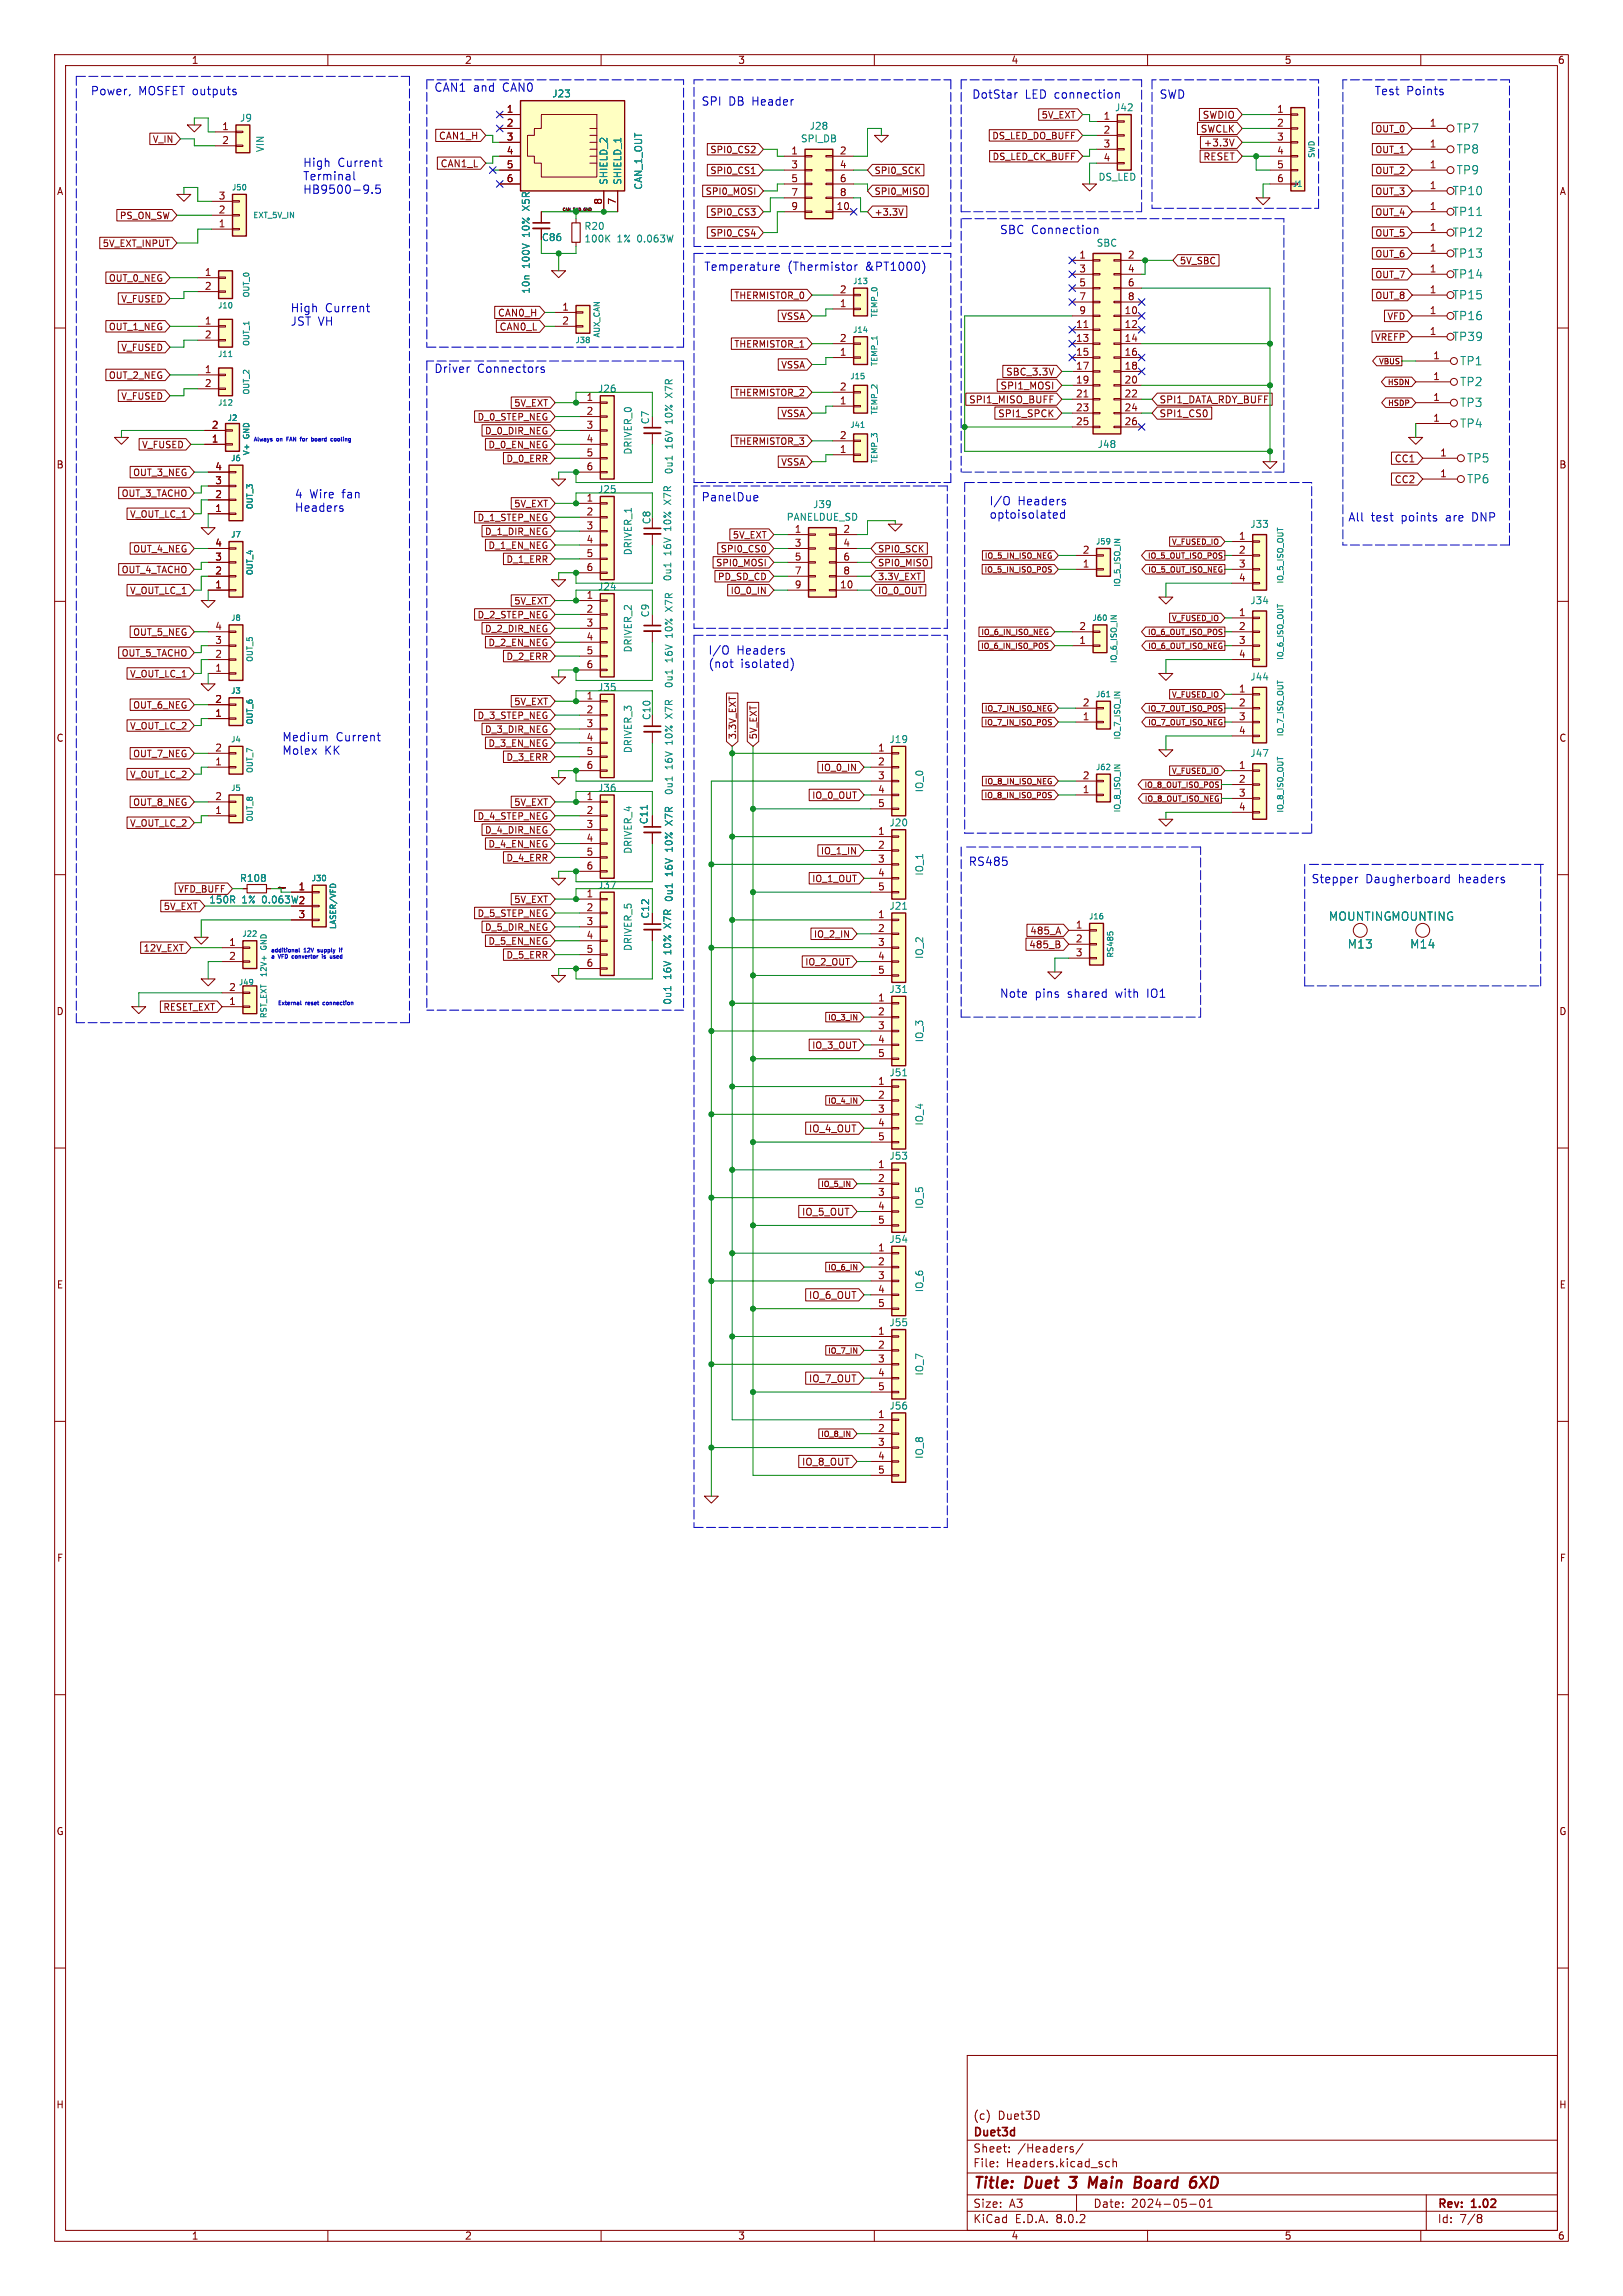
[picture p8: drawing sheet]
<svg xmlns="http://www.w3.org/2000/svg" width="297mm" height="420mm" viewBox="0 0 297 420" stroke-linecap="round" stroke-linejoin="round" font-family="sans-serif">
<defs><g id="words">
<g font-size="2.8" fill="#840000">
<text x="178" y="400.9">Title:</text>
<text x="187.7" y="400.9">Duet</text>
<text x="196.6" y="400.9">3</text>
<text x="200.9" y="400.9">Main</text>
<text x="210.1" y="400.9">Board</text>
<text x="221" y="400.9">6XD</text>
</g>
<g font-size="2.1" fill="#0000c2">
<text x="16.5" y="17.5">Power,</text>
<text x="25.3" y="17.5">MOSFET outputs</text>
<text x="79.4" y="16.9">CAN1</text>
<text x="86.6" y="16.9">and</text>
<text x="92" y="16.9">CAN0</text>
<text x="251.5" y="17.5">Test</text>
<text x="257.3" y="17.5">Points</text>
<text x="128.3" y="19.4">SPI</text>
<text x="133.3" y="19.4">DB Header</text>
<text x="177.8" y="18.2">DotStar</text>
<text x="187.5" y="18.2">LED connection</text>
<text x="212.1" y="18.2">SWD</text>
<text x="55.4" y="30.7">High</text>
<text x="55.4" y="33.1">Terminal</text>
<text x="55.4" y="35.6">HB9500-9.5</text>
<text x="61.8" y="30.7">Current</text>
<text x="182.9" y="42.9">SBC Connection</text>
<text x="128.8" y="49.7">Temperature</text>
<text x="144.1" y="49.7">(Thermistor</text>
<text x="158.4" y="49.7">&amp;PT1000)</text>
<text x="53.1" y="57.2">High</text>
<text x="53.1" y="59.7">JST VH</text>
<text x="59.5" y="57.2">Current</text>
<text x="79.4" y="68.3">Driver</text>
<text x="87.3" y="68.3">Connectors</text>
<text x="53.8" y="91.3">4</text>
<text x="53.8" y="93.7">Headers</text>
<text x="56.6" y="91.3">Wire</text>
<text x="62.6" y="91.3">fan</text>
<text x="128.3" y="91.8">PanelDue</text>
<text x="181" y="92.5">I/O</text>
<text x="181" y="95">optoisolated</text>
<text x="186.2" y="92.5">Headers</text>
<text x="246.6" y="95.5">All</text>
<text x="250.9" y="95.5">test</text>
<text x="256.4" y="95.5">points</text>
<text x="264.7" y="95.5">are</text>
<text x="269.7" y="95.5">DNP</text>
<text x="129.5" y="119.9">I/O</text>
<text x="134.8" y="119.9">Headers</text>
<text x="129.5" y="122.3">(not</text>
<text x="135.5" y="122.3">isolated)</text>
<text x="51.6" y="135.7">Medium</text>
<text x="61.4" y="135.7">Current</text>
<text x="51.6" y="138.2">Molex</text>
<text x="59.3" y="138.2">KK</text>
<text x="177.2" y="158.5">RS485</text>
<text x="239.9" y="161.7">Stepper</text>
<text x="249.9" y="161.7">Daugherboard</text>
<text x="266.9" y="161.7">headers</text>
<text x="182.9" y="182.6">Note</text>
<text x="189.3" y="182.6">pins</text>
<text x="195.4" y="182.6">shared</text>
<text x="204.3" y="182.6">with</text>
<text x="210.2" y="182.6">IO1</text>
</g>
<g font-size="2.1" fill="#008484">
<text x="266.5" y="24.5">TP7</text>
<text x="266.5" y="28.3">TP8</text>
<text x="265.7" y="35.9">TP10</text>
<text x="266.5" y="32.1">TP9</text>
<text x="265.7" y="39.7">TP11</text>
<text x="265.7" y="47.3">TP13</text>
<text x="265.7" y="43.5">TP12</text>
<text x="265.7" y="51.2">TP14</text>
<text x="265.7" y="58.8">TP16</text>
<text x="265.7" y="55">TP15</text>
<text x="265.7" y="62.6">TP39</text>
<text x="267.1" y="67">TP1</text>
<text x="267.1" y="70.8">TP2</text>
<text x="267.1" y="74.7">TP3</text>
<text x="267.1" y="78.5">TP4</text>
<text x="268.4" y="84.8">TP5</text>
<text x="268.4" y="88.6">TP6</text>
<text x="243.1" y="168.6">MOUNTINGMOUNTING</text>
<text x="246.5" y="173.7">M13</text>
<text x="258" y="173.7">M14</text>
</g>
<g font-size="2.1" fill="#840000">
<text x="178" y="388">(c)</text>
<text x="182.6" y="388">Duet3D</text>
<text x="178" y="394">Sheet:</text>
<text x="178" y="391.2">Duet3d</text>
<text x="186.2" y="394">/Headers/</text>
<text x="178" y="396.7">File:</text>
<text x="184.1" y="396.7">Headers.kicad_sch</text>
<text x="178" y="406.9">KiCad</text>
<text x="178" y="404.1">Size:</text>
<text x="184.7" y="404.1">A3</text>
<text x="185.7" y="406.9">E.D.A.</text>
<text x="193.3" y="406.9">8.0.2</text>
<text x="200" y="404.1">Date:</text>
<text x="207" y="404.1">2024-05-01</text>
<text x="263" y="404.3">Rev:</text>
<text x="263" y="406.9">Id:</text>
<text x="267.1" y="406.9">7/8</text>
<text x="269.4" y="404.3">1.02</text>
</g>
<g font-size="1.8" fill="#840000">
<text x="35" y="11.9">1</text>
<text x="85" y="11.9">2</text>
<text x="135" y="11.9">3</text>
<text x="185" y="11.9">4</text>
<text x="235" y="11.9">5</text>
<text x="285" y="11.9">6</text>
<text x="40.6" y="23.9">1</text>
<text x="92.6" y="20.7">1</text>
<text x="92.6" y="23.2">2</text>
<text x="201.9" y="22">1</text>
<text x="220" y="21.9">SWDIO</text>
<text x="233.6" y="20.7">1</text>
<text x="233.6" y="23.2">2</text>
<text x="261.5" y="23.2">1</text>
<text x="40.6" y="26.4">2</text>
<text x="80.2" y="25.7">CAN1_H</text>
<text x="92.6" y="25.8">3</text>
<text x="92.6" y="28.3">4</text>
<text x="144.7" y="28.3">1</text>
<text x="153.6" y="28.3">2</text>
<text x="201.9" y="24.5">2</text>
<text x="201.9" y="27.1">3</text>
<text x="201.9" y="29.6">4</text>
<text x="219.6" y="24.5">SWCLK</text>
<text x="220.1" y="29.5">RESET</text>
<text x="220.2" y="27">+3.3V</text>
<text x="233.6" y="25.8">3</text>
<text x="233.6" y="28.3">4</text>
<text x="261.5" y="27.1">1</text>
<text x="10.3" y="35.9">A</text>
<text x="80.5" y="30.8">CAN1_L</text>
<text x="92.6" y="30.9">5</text>
<text x="92.6" y="33.4">6</text>
<text x="144.7" y="30.9">3</text>
<text x="144.7" y="33.4">5</text>
<text x="144.7" y="35.9">7</text>
<text x="153.6" y="30.9">4</text>
<text x="153.6" y="33.4">6</text>
<text x="153.6" y="35.9">8</text>
<text x="233.6" y="30.9">5</text>
<text x="233.6" y="33.4">6</text>
<text x="261.5" y="34.7">1</text>
<text x="261.5" y="30.9">1</text>
<text x="285.3" y="35.9">A</text>
<text x="39.9" y="41.7">1</text>
<text x="39.9" y="39.1">2</text>
<text x="39.9" y="36.6">3</text>
<text x="110.2" y="37.5" transform="rotate(-90 110.2 37.5)">8</text>
<text x="112.8" y="37.5" transform="rotate(-90 112.8 37.5)">7</text>
<text x="144.7" y="38.5">9</text>
<text x="153" y="38.5">10</text>
<text x="261.5" y="38.5">1</text>
<text x="197.4" y="47.4">1</text>
<text x="206.3" y="47.4">2</text>
<text x="261.5" y="46.1">1</text>
<text x="261.5" y="42.3">1</text>
<text x="37.4" y="50.5">1</text>
<text x="37.4" y="53.1">2</text>
<text x="153.6" y="53.7">2</text>
<text x="197.4" y="49.9">3</text>
<text x="197.4" y="52.5">5</text>
<text x="206.3" y="49.9">4</text>
<text x="206.3" y="52.5">6</text>
<text x="261.5" y="49.9">1</text>
<text x="261.5" y="53.7">1</text>
<text x="37.4" y="59.4">1</text>
<text x="91" y="58.1">CAN0_H</text>
<text x="102.8" y="56.9">1</text>
<text x="102.8" y="59.4">2</text>
<text x="153.6" y="56.3">1</text>
<text x="197.4" y="55">7</text>
<text x="197.4" y="57.5">9</text>
<text x="205.7" y="57.5">10</text>
<text x="206.3" y="55">8</text>
<text x="261.5" y="57.5">1</text>
<text x="37.4" y="62">2</text>
<text x="91.3" y="60.6">CAN0_L</text>
<text x="153.6" y="65.2">1</text>
<text x="153.6" y="62.6">2</text>
<text x="196.8" y="60.1">11</text>
<text x="196.8" y="62.6">13</text>
<text x="196.8" y="65.2">15</text>
<text x="205.7" y="60.1">12</text>
<text x="205.7" y="62.6">14</text>
<text x="205.7" y="65.2">16</text>
<text x="261.5" y="61.3">1</text>
<text x="262.2" y="65.8">1</text>
<text x="37.4" y="68.3">1</text>
<text x="37.4" y="70.9">2</text>
<text x="153.6" y="71.5">2</text>
<text x="183" y="71.4">SPI1_MOSI</text>
<text x="184" y="68.9">SBC_3.3V</text>
<text x="196.8" y="67.7">17</text>
<text x="196.8" y="70.2">19</text>
<text x="205.7" y="67.7">18</text>
<text x="205.7" y="70.2">20</text>
<text x="262.2" y="69.6">1</text>
<text x="107.2" y="73.4">1</text>
<text x="107.2" y="75.9">2</text>
<text x="153.6" y="74">1</text>
<text x="177.2" y="74">SPI1_MISO_BUFF</text>
<text x="182.6" y="76.5">SPI1_SPCK</text>
<text x="196.8" y="72.8">21</text>
<text x="196.8" y="75.3">23</text>
<text x="196.8" y="77.9">25</text>
<text x="205.7" y="72.8">22</text>
<text x="205.7" y="75.3">24</text>
<text x="205.7" y="77.9">26</text>
<text x="212.1" y="76.5">SPI1_CS0</text>
<text x="212.1" y="74">SPI1_DATA_RDY_BUFF</text>
<text x="262.2" y="77.2">1</text>
<text x="262.2" y="73.4">1</text>
<text x="38.7" y="81">1</text>
<text x="38.7" y="78.5">2</text>
<text x="107.2" y="78.5">3</text>
<text x="107.2" y="81">4</text>
<text x="107.2" y="83.6">5</text>
<text x="153.6" y="82.9">1</text>
<text x="153.6" y="80.4">2</text>
<text x="263.5" y="83.6">1</text>
<text x="10.3" y="85.9">B</text>
<text x="39.3" y="88.6">3</text>
<text x="39.3" y="86.1">4</text>
<text x="107.2" y="86.1">6</text>
<text x="255.1" y="88.6">CC2</text>
<text x="255.1" y="84.8">CC1</text>
<text x="263.5" y="87.4">1</text>
<text x="285.3" y="85.9">B</text>
<text x="39.3" y="93.7">1</text>
<text x="39.3" y="91.2">2</text>
<text x="107.2" y="91.8">1</text>
<text x="107.2" y="94.4">2</text>
<text x="39.3" y="100.1">4</text>
<text x="107.2" y="96.9">3</text>
<text x="107.2" y="99.4">4</text>
<text x="107.2" y="102">5</text>
<text x="145.3" y="97.5">1</text>
<text x="145.3" y="100.1">3</text>
<text x="154.2" y="97.5">2</text>
<text x="154.2" y="100.1">4</text>
<text x="198" y="101.3">2</text>
<text x="226.6" y="98.8">1</text>
<text x="226.6" y="101.3">2</text>
<text x="39.3" y="107.7">1</text>
<text x="39.3" y="105.2">2</text>
<text x="39.3" y="102.6">3</text>
<text x="107.2" y="104.5">6</text>
<text x="145.3" y="102.6">5</text>
<text x="145.3" y="105.2">7</text>
<text x="145.3" y="107.7">9</text>
<text x="153.6" y="107.7">10</text>
<text x="154.2" y="102.6">6</text>
<text x="154.2" y="105.2">8</text>
<text x="198" y="103.9">1</text>
<text x="226.6" y="103.9">3</text>
<text x="226.6" y="106.4">4</text>
<text x="107.2" y="109.6">1</text>
<text x="107.2" y="112.1">2</text>
<text x="226.6" y="112.8">1</text>
<text x="39.3" y="117.9">3</text>
<text x="39.3" y="115.3">4</text>
<text x="107.2" y="114.7">3</text>
<text x="107.2" y="117.2">4</text>
<text x="107.2" y="119.8">5</text>
<text x="197.4" y="117.9">1</text>
<text x="197.4" y="115.3">2</text>
<text x="226.6" y="115.3">2</text>
<text x="226.6" y="117.9">3</text>
<text x="39.3" y="122.9">1</text>
<text x="39.3" y="120.4">2</text>
<text x="107.2" y="122.3">6</text>
<text x="226.6" y="120.4">4</text>
<text x="39.3" y="131.2">1</text>
<text x="39.3" y="128.7">2</text>
<text x="107.2" y="128">1</text>
<text x="107.2" y="130.6">2</text>
<text x="198" y="131.8">1</text>
<text x="198" y="129.3">2</text>
<text x="226.6" y="126.7">1</text>
<text x="226.6" y="129.3">2</text>
<text x="226.6" y="131.8">3</text>
<text x="10.3" y="135.9">C</text>
<text x="39.3" y="137.5">2</text>
<text x="107.2" y="133.1">3</text>
<text x="107.2" y="135.6">4</text>
<text x="160.6" y="137.5">1</text>
<text x="226.6" y="134.4">4</text>
<text x="285.3" y="135.9">C</text>
<text x="39.3" y="140.1">1</text>
<text x="107.2" y="138.2">5</text>
<text x="107.2" y="140.7">6</text>
<text x="160.6" y="140.1">2</text>
<text x="160.6" y="142.6">3</text>
<text x="198" y="142.6">2</text>
<text x="226.6" y="140.7">1</text>
<text x="226.6" y="143.3">2</text>
<text x="39.3" y="149">1</text>
<text x="39.3" y="146.4">2</text>
<text x="107.2" y="146.4">1</text>
<text x="107.2" y="149">2</text>
<text x="160.6" y="145.2">4</text>
<text x="160.6" y="147.7">5</text>
<text x="198" y="145.2">1</text>
<text x="226.6" y="145.8">3</text>
<text x="226.6" y="148.3">4</text>
<text x="107.2" y="151.5">3</text>
<text x="107.2" y="154.1">4</text>
<text x="160.6" y="152.8">1</text>
<text x="160.6" y="155.3">2</text>
<text x="107.2" y="156.6">5</text>
<text x="107.2" y="159.1">6</text>
<text x="160.6" y="157.9">3</text>
<text x="160.6" y="160.4">4</text>
<text x="54.5" y="162.9">1</text>
<text x="107.2" y="164.2">1</text>
<text x="107.2" y="166.8">2</text>
<text x="160.6" y="162.9">5</text>
<text x="41.8" y="173.1">1</text>
<text x="54.5" y="168">3</text>
<text x="107.2" y="169.3">3</text>
<text x="107.2" y="171.8">4</text>
<text x="160.6" y="168">1</text>
<text x="160.6" y="170.6">2</text>
<text x="160.6" y="173.1">3</text>
<text x="188.2" y="173.7">485_B</text>
<text x="188.4" y="171.1">485_A</text>
<text x="196.8" y="169.9">1</text>
<text x="196.8" y="172.5">2</text>
<text x="41.8" y="175.6">2</text>
<text x="107.2" y="174.4">5</text>
<text x="107.2" y="176.9">6</text>
<text x="160.6" y="175.6">4</text>
<text x="160.6" y="178.2">5</text>
<text x="196.8" y="175">3</text>
<text x="10.3" y="185.9">D</text>
<text x="41.8" y="183.9">1</text>
<text x="41.8" y="181.4">2</text>
<text x="160.6" y="183.3">1</text>
<text x="160.6" y="185.8">2</text>
<text x="285.3" y="185.9">D</text>
<text x="160.6" y="188.3">3</text>
<text x="160.6" y="190.9">4</text>
<text x="160.6" y="193.4">5</text>
<text x="160.6" y="198.5">1</text>
<text x="160.6" y="201">2</text>
<text x="160.6" y="203.6">3</text>
<text x="147.9" y="207.3">IO_4_OUT</text>
<text x="160.6" y="206.1">4</text>
<text x="160.6" y="208.7">5</text>
<text x="160.6" y="213.7">1</text>
<text x="160.6" y="216.3">2</text>
<text x="160.6" y="218.8">3</text>
<text x="160.6" y="221.4">4</text>
<text x="146.7" y="222.6">IO_5_OUT</text>
<text x="160.6" y="223.9">5</text>
<text x="160.6" y="229">1</text>
<text x="160.6" y="231.5">2</text>
<text x="10.3" y="235.9">E</text>
<text x="147.9" y="237.8">IO_6_OUT</text>
<text x="160.6" y="234.1">3</text>
<text x="160.6" y="236.6">4</text>
<text x="160.6" y="239.1">5</text>
<text x="285.3" y="235.9">E</text>
<text x="160.6" y="244.2">1</text>
<text x="160.6" y="246.8">2</text>
<text x="160.6" y="249.3">3</text>
<text x="160.6" y="251.8">4</text>
<text x="147.9" y="253">IO_7_OUT</text>
<text x="160.6" y="254.4">5</text>
<text x="160.6" y="259.5">1</text>
<text x="160.6" y="262">2</text>
<text x="146.7" y="268.3">IO_8_OUT</text>
<text x="160.6" y="264.5">3</text>
<text x="160.6" y="267.1">4</text>
<text x="160.6" y="269.6">5</text>
<text x="10.3" y="285.9">F</text>
<text x="285.3" y="285.9">F</text>
<text x="10.3" y="335.9">G</text>
<text x="285.3" y="335.9">G</text>
<text x="10.2" y="385.9">H</text>
<text x="285.2" y="385.9">H</text>
<text x="35" y="409.9">1</text>
<text x="85" y="409.9">2</text>
<text x="135" y="409.9">3</text>
<text x="185" y="409.9">4</text>
<text x="235" y="409.9">5</text>
<text x="285" y="409.9">6</text>
</g>
<g font-size="1.8" fill="#008484">
<text x="43.8" y="22.5">J9</text>
<text x="101" y="18">J23</text>
<text x="148.1" y="23.9">J28</text>
<text x="203.9" y="20.5">J42</text>
<text x="48.5" y="27.9" transform="rotate(-90 48.5 27.9)">VIN</text>
<text x="146.5" y="26.2">SPI_DB</text>
<text x="111.4" y="33.9" transform="rotate(-90 111.4 33.9)">SHIELD_2</text>
<text x="113.9" y="33.9" transform="rotate(-90 113.9 33.9)">SHIELD_1</text>
<text x="117.7" y="34.8" transform="rotate(-90 117.7 34.8)">CAN_1_OUT</text>
<text x="200.9" y="33.2">DS_LED</text>
<text x="97.1" y="38.2" transform="rotate(-90 97.1 38.2)">X5R</text>
<text x="97.1" y="43.2" transform="rotate(-90 97.1 43.2)">10%</text>
<text x="99.1" y="44.3">C86</text>
<text x="106.8" y="42.2">R20</text>
<text x="106.8" y="44.6">100K</text>
<text x="112.9" y="44.6">1%</text>
<text x="116.7" y="44.6">0.063W</text>
<text x="200.6" y="45.3">SBC</text>
<text x="97.1" y="53.8" transform="rotate(-90 97.1 53.8)">10n</text>
<text x="97.1" y="49.1" transform="rotate(-90 97.1 49.1)">100V</text>
<text x="109.3" y="72">J26</text>
<text x="119" y="77.7" transform="rotate(-90 119 77.7)">C7</text>
<text x="123.3" y="77.4" transform="rotate(-90 123.3 77.4)">10%</text>
<text x="123.3" y="72.4" transform="rotate(-90 123.3 72.4)">X7R</text>
<text x="115.8" y="83.3" transform="rotate(-90 115.8 83.3)">DRIVER_0</text>
<text x="123.3" y="82.1" transform="rotate(-90 123.3 82.1)">16V</text>
<text x="200.8" y="82.1">J48</text>
<text x="123.3" y="86.9" transform="rotate(-90 123.3 86.9)">0u1</text>
<text x="109.3" y="90.4">J25</text>
<text x="123" y="92" transform="rotate(-90 123 92)">X7R</text>
<text x="143.9" y="95.5">PANELDUE_SD</text>
<text x="148.7" y="93.1">J39</text>
<text x="115.8" y="101.7" transform="rotate(-90 115.8 101.7)">DRIVER_1</text>
<text x="119.2" y="96" transform="rotate(-90 119.2 96)">C8</text>
<text x="123" y="101.7" transform="rotate(-90 123 101.7)">16V</text>
<text x="123" y="97" transform="rotate(-90 123 97)">10%</text>
<text x="228.7" y="96.7">J33</text>
<text x="123" y="106.4" transform="rotate(-90 123 106.4)">0u1</text>
<text x="109.3" y="108.2">J24</text>
<text x="119" y="113" transform="rotate(-90 119 113)">C9</text>
<text x="123.3" y="111.5" transform="rotate(-90 123.3 111.5)">X7R</text>
<text x="228.7" y="110.7">J34</text>
<text x="115.8" y="119.5" transform="rotate(-90 115.8 119.5)">DRIVER_2</text>
<text x="123.3" y="116.6" transform="rotate(-90 123.3 116.6)">10%</text>
<text x="123.3" y="126" transform="rotate(-90 123.3 126)">0u1</text>
<text x="123.3" y="121.2" transform="rotate(-90 123.3 121.2)">16V</text>
<text x="228.7" y="124.7">J44</text>
<text x="109.3" y="126.6">J35</text>
<text x="119.2" y="131.8" transform="rotate(-90 119.2 131.8)">C10</text>
<text x="123.3" y="131.1" transform="rotate(-90 123.3 131.1)">X7R</text>
<text x="115.8" y="137.9" transform="rotate(-90 115.8 137.9)">DRIVER_3</text>
<text x="123.3" y="136.1" transform="rotate(-90 123.3 136.1)">10%</text>
<text x="162.7" y="136.1">J19</text>
<text x="123.3" y="140.8" transform="rotate(-90 123.3 140.8)">16V</text>
<text x="228.7" y="138.7">J47</text>
<text x="109.3" y="145">J36</text>
<text x="123.3" y="145.5" transform="rotate(-90 123.3 145.5)">0u1</text>
<text x="169.1" y="145" transform="rotate(-90 169.1 145)">IO_0</text>
<text x="118.7" y="150.9" transform="rotate(-90 118.7 150.9)">C11</text>
<text x="123.3" y="155.7" transform="rotate(-90 123.3 155.7)">10%</text>
<text x="123.3" y="150.6" transform="rotate(-90 123.3 150.6)">X7R</text>
<text x="162.7" y="151.4">J20</text>
<text x="43.8" y="161.5">R108</text>
<text x="115.8" y="156.3" transform="rotate(-90 115.8 156.3)">DRIVER_4</text>
<text x="123.3" y="160.4" transform="rotate(-90 123.3 160.4)">16V</text>
<text x="169.1" y="160.3" transform="rotate(-90 169.1 160.3)">IO_1</text>
<text x="38.2" y="165.5">150R</text>
<text x="44.3" y="165.5">1%</text>
<text x="48.1" y="165.5">0.063W 2</text>
<text x="109.3" y="162.8">J37</text>
<text x="162.7" y="166.6">J21</text>
<text x="119" y="168.1" transform="rotate(-90 119 168.1)">C12</text>
<text x="123" y="169.4" transform="rotate(-90 123 169.4)">X7R 0u1</text>
<text x="115.8" y="174.1" transform="rotate(-90 115.8 174.1)">DRIVER_5</text>
<text x="123" y="179.1" transform="rotate(-90 123 179.1)">16V</text>
<text x="123" y="174.5" transform="rotate(-90 123 174.5)">10%</text>
<text x="169.1" y="175.5" transform="rotate(-90 169.1 175.5)">IO_2</text>
<text x="123" y="183.9" transform="rotate(-90 123 183.9)">0u1</text>
<text x="162.7" y="181.8">J31</text>
<text x="169.1" y="190.8" transform="rotate(-90 169.1 190.8)">IO_3</text>
<text x="162.7" y="197.1">J51</text>
<text x="169.1" y="206" transform="rotate(-90 169.1 206)">IO_4</text>
<text x="162.7" y="212.3">J53</text>
<text x="169.1" y="221.2" transform="rotate(-90 169.1 221.2)">IO_5</text>
<text x="162.7" y="227.6">J54</text>
<text x="169.1" y="236.5" transform="rotate(-90 169.1 236.5)">IO_6</text>
<text x="162.7" y="242.8">J55</text>
<text x="169.1" y="251.7" transform="rotate(-90 169.1 251.7)">IO_7</text>
<text x="162.7" y="258">J56</text>
<text x="169.1" y="267" transform="rotate(-90 169.1 267)">IO_8</text>
</g>
<g font-size="1.7" fill="#840000">
<text x="190.5" y="21.9">5V_EXT</text>
<text x="27.9" y="26.3">V_IN</text>
<text x="129.9" y="28.2">SPI0_CS2</text>
<text x="181.5" y="25.7">DS_LED_DO_BUFF</text>
<text x="181.5" y="29.5">DS_LED_CK_BUFF</text>
<text x="251.6" y="24.4">OUT_0</text>
<text x="251.6" y="28.2">OUT_1</text>
<text x="129" y="35.8">SPI0_MOSI</text>
<text x="129.9" y="32">SPI0_CS1</text>
<text x="159.9" y="32">SPI0_SCK</text>
<text x="159.9" y="35.8">SPI0_MISO</text>
<text x="251.6" y="32">OUT_2</text>
<text x="251.6" y="35.8">OUT_3</text>
<text x="21.8" y="40.3">PS_ON_SW</text>
<text x="129.9" y="39.6">SPI0_CS3</text>
<text x="159.9" y="39.6">+3.3V</text>
<text x="251.6" y="39.6">OUT_4</text>
<text x="18.7" y="45.4">5V_EXT_INPUT</text>
<text x="129.9" y="43.5">SPI0_CS4</text>
<text x="251.6" y="43.5">OUT_5</text>
<text x="251.6" y="47.3">OUT_6</text>
<text x="19.8" y="51.7">OUT_0_NEG</text>
<text x="215.8" y="48.5">5V_SBC</text>
<text x="251.6" y="51.1">OUT_7</text>
<text x="22.1" y="55.5">V_FUSED</text>
<text x="134.3" y="54.9">THERMISTOR_0</text>
<text x="142.9" y="58.7">VSSA</text>
<text x="251.6" y="54.9">OUT_8</text>
<text x="253.8" y="58.7">VFD</text>
<text x="19.8" y="60.6">OUT_1_NEG</text>
<text x="22.1" y="64.4">V_FUSED</text>
<text x="134.3" y="63.8">THERMISTOR_1</text>
<text x="251.5" y="62.5">VREFP</text>
<text x="19.8" y="69.5">OUT_2_NEG</text>
<text x="142.9" y="67.6">VSSA</text>
<text x="22.1" y="73.3">V_FUSED</text>
<text x="87.3" y="77.1">D_0_STEP_NEG</text>
<text x="94" y="74.6">5V_EXT</text>
<text x="134.3" y="72.7">THERMISTOR_2</text>
<text x="142.9" y="76.5">VSSA</text>
<text x="25.9" y="82.2">V_FUSED</text>
<text x="88.6" y="79.7">D_0_DIR_NEG</text>
<text x="89.3" y="82.2">D_0_EN_NEG</text>
<text x="134.3" y="81.6">THERMISTOR_3</text>
<text x="24.3" y="87.3">OUT_3_NEG</text>
<text x="92.6" y="84.7">D_0_ERR</text>
<text x="142.9" y="85.4">VSSA</text>
<text x="22.2" y="91.1">OUT_3_TACHO</text>
<text x="23.7" y="94.9">V_OUT_LC_1</text>
<text x="87.3" y="95.5">D_1_STEP_NEG</text>
<text x="94" y="93">5V_EXT</text>
<text x="24.3" y="101.2">OUT_4_NEG</text>
<text x="88.6" y="98.1">D_1_DIR_NEG</text>
<text x="89.3" y="100.6">D_1_EN_NEG</text>
<text x="131.8" y="101.2">SPI0_CS0</text>
<text x="134" y="98.7">5V_EXT</text>
<text x="160.6" y="101.2">SPI0_SCK</text>
<text x="22.2" y="105.1">OUT_4_TACHO</text>
<text x="92.6" y="103.1">D_1_ERR</text>
<text x="130.9" y="103.8">SPI0_MOSI</text>
<text x="131.3" y="106.3">PD_SD_CD</text>
<text x="160.6" y="103.8">SPI0_MISO</text>
<text x="160.6" y="106.3">3.3V_EXT</text>
<text x="23.7" y="108.9">V_OUT_LC_1</text>
<text x="87.3" y="113.3">D_2_STEP_NEG</text>
<text x="94" y="110.8">5V_EXT</text>
<text x="133.6" y="108.9">IO_0_IN</text>
<text x="160.6" y="108.9">IO_0_OUT</text>
<text x="24.3" y="116.5">OUT_5_NEG</text>
<text x="88.6" y="115.8">D_2_DIR_NEG</text>
<text x="89.3" y="118.4">D_2_EN_NEG</text>
<text x="22.2" y="120.3">OUT_5_TACHO</text>
<text x="23.7" y="124.1">V_OUT_LC_1</text>
<text x="92.6" y="120.9">D_2_ERR</text>
<text x="24.3" y="129.8">OUT_6_NEG</text>
<text x="87.3" y="131.7">D_3_STEP_NEG</text>
<text x="94" y="129.2">5V_EXT</text>
<text x="23.7" y="133.6">V_OUT_LC_2</text>
<text x="88.6" y="134.3">D_3_DIR_NEG</text>
<text x="89.3" y="136.8">D_3_EN_NEG</text>
<text x="134.9" y="135.3" transform="rotate(-90 134.9 135.3)">3.3V_EXT</text>
<text x="138.7" y="135.3" transform="rotate(-90 138.7 135.3)">5V_EXT</text>
<text x="23.7" y="142.5">V_OUT_LC_2</text>
<text x="24.3" y="138.7">OUT_7_NEG</text>
<text x="92.6" y="139.3">D_3_ERR</text>
<text x="150.1" y="141.2">IO_0_IN</text>
<text x="24.3" y="147.6">OUT_8_NEG</text>
<text x="94" y="147.6">5V_EXT</text>
<text x="148.5" y="146.3">IO_0_OUT</text>
<text x="23.7" y="151.4">V_OUT_LC_2</text>
<text x="87.3" y="150.1">D_4_STEP_NEG</text>
<text x="88.6" y="152.7">D_4_DIR_NEG</text>
<text x="89.3" y="155.2">D_4_EN_NEG</text>
<text x="92.6" y="157.8">D_4_ERR</text>
<text x="148.5" y="161.6">IO_1_OUT</text>
<text x="150.1" y="156.5">IO_1_IN</text>
<text x="29.9" y="166.6">5V_EXT</text>
<text x="32.5" y="163.5">VFD_BUFF</text>
<text x="87.3" y="167.9">D_5_STEP_NEG</text>
<text x="94" y="165.4">5V_EXT</text>
<text x="88.6" y="170.5">D_5_DIR_NEG</text>
<text x="89.3" y="173">D_5_EN_NEG</text>
<text x="148.8" y="171.7">IO_2_IN</text>
<text x="26.2" y="174.3">12V_EXT</text>
<text x="92.6" y="175.5">D_5_ERR</text>
<text x="147.2" y="176.8">IO_2_OUT</text>
<text x="29.8" y="185.1">RESET_EXT</text>
<text x="148.5" y="192">IO_3_OUT</text>
</g>
<g font-size="1.4" fill="#008484">
<text x="240.8" y="29" transform="rotate(-90 240.8 29)">SWD</text>
<text x="42.3" y="35">J50</text>
<text x="236.5" y="34.4">J1</text>
<text x="46.2" y="40.1">EXT_5V_IN</text>
<text x="156" y="52.2">J13</text>
<text x="39.8" y="56.6">J10</text>
<text x="45.8" y="54.5" transform="rotate(-90 45.8 54.5)">OUT_0</text>
<text x="160.8" y="58.2" transform="rotate(-90 160.8 58.2)">TEMP_0</text>
<text x="39.8" y="65.5">J11</text>
<text x="45.8" y="63.4" transform="rotate(-90 45.8 63.4)">OUT_1</text>
<text x="105.2" y="63">J38</text>
<text x="110" y="61.9" transform="rotate(-90 110 61.9)">AUX_CAN</text>
<text x="156" y="61.1">J14</text>
<text x="155.5" y="69.6">J15</text>
<text x="160.8" y="67.1" transform="rotate(-90 160.8 67.1)">TEMP_1</text>
<text x="39.8" y="74.4">J12</text>
<text x="41.5" y="77.2">J2</text>
<text x="45.8" y="72.3" transform="rotate(-90 45.8 72.3)">OUT_2</text>
<text x="160.8" y="76" transform="rotate(-90 160.8 76)">TEMP_2</text>
<text x="45.8" y="83.4" transform="rotate(-90 45.8 83.4)">V+</text>
<text x="45.8" y="80.2" transform="rotate(-90 45.8 80.2)">GND</text>
<text x="155.5" y="78.5">J41</text>
<text x="42.2" y="84.6">J6</text>
<text x="160.8" y="84.8" transform="rotate(-90 160.8 84.8)">TEMP_3</text>
<text x="46.5" y="93.3" transform="rotate(-90 46.5 93.3)">OUT_3</text>
<text x="42.2" y="98.5">J7</text>
<text x="200.4" y="99.8">J59</text>
<text x="46.5" y="105.3" transform="rotate(-90 46.5 105.3)">OUT_4</text>
<text x="205.2" y="107.4" transform="rotate(-90 205.2 107.4)">IO_5_ISO_IN</text>
<text x="235.1" y="106.9" transform="rotate(-90 235.1 106.9)">IO_5_ISO_OUT</text>
<text x="42.2" y="113.8">J8</text>
<text x="199.8" y="113.8">J60</text>
<text x="46.5" y="121.2" transform="rotate(-90 46.5 121.2)">OUT_5</text>
<text x="204.6" y="121.4" transform="rotate(-90 204.6 121.4)">IO_6_ISO_IN</text>
<text x="235.1" y="120.8" transform="rotate(-90 235.1 120.8)">IO_6_ISO_OUT</text>
<text x="42.2" y="127.1">J3</text>
<text x="200.4" y="127.7">J61</text>
<text x="42.2" y="136">J4</text>
<text x="46.5" y="132.6" transform="rotate(-90 46.5 132.6)">OUT_6</text>
<text x="205.2" y="135.4" transform="rotate(-90 205.2 135.4)">IO_7_ISO_IN</text>
<text x="235.1" y="134.8" transform="rotate(-90 235.1 134.8)">IO_7_ISO_OUT</text>
<text x="46.5" y="141.5" transform="rotate(-90 46.5 141.5)">OUT_7</text>
<text x="200.4" y="141.1">J62</text>
<text x="42.2" y="144.9">J5</text>
<text x="205.2" y="148.7" transform="rotate(-90 205.2 148.7)">IO_8_ISO_IN</text>
<text x="235.1" y="148.8" transform="rotate(-90 235.1 148.8)">IO_8_ISO_OUT</text>
<text x="46.5" y="150.4" transform="rotate(-90 46.5 150.4)">OUT_8</text>
<text x="56.9" y="161.4">J30</text>
<text x="44.2" y="171.6">J22</text>
<text x="49" y="173.8" transform="rotate(-90 49 173.8)">GND</text>
<text x="61.7" y="170.1" transform="rotate(-90 61.7 170.1)">LASER/VFD</text>
<text x="199.2" y="168.4">J16</text>
<text x="49" y="178.9" transform="rotate(-90 49 178.9)">12V+</text>
<text x="203.9" y="175.3" transform="rotate(-90 203.9 175.3)">RS485</text>
<text x="43.6" y="180.4">J49</text>
<text x="49" y="186.4" transform="rotate(-90 49 186.4)">RST_EXT</text>
</g>
<g font-size="1.4" fill="#840000">
<text x="252.2" y="66.8">VBUS</text>
<text x="253.8" y="70.6">HSDN</text>
<text x="253.9" y="74.5">HSDP</text>
<text x="214.3" y="99.9">V_FUSED_IO</text>
<text x="180" y="104.9">IO_5_IN_ISO_POS</text>
<text x="180.1" y="102.4">IO_5_IN_ISO_NEG</text>
<text x="209.9" y="102.4">IO_5_OUT_ISO_POS</text>
<text x="210" y="104.9">IO_5_OUT_ISO_NEG</text>
<text x="214.3" y="113.8">V_FUSED_IO</text>
<text x="179.4" y="118.9">IO_6_IN_ISO_POS</text>
<text x="179.4" y="116.4">IO_6_IN_ISO_NEG</text>
<text x="209.9" y="116.4">IO_6_OUT_ISO_POS</text>
<text x="210" y="118.9">IO_6_OUT_ISO_NEG</text>
<text x="180.1" y="130.3">IO_7_IN_ISO_NEG</text>
<text x="209.9" y="130.3">IO_7_OUT_ISO_POS</text>
<text x="214.3" y="127.8">V_FUSED_IO</text>
<text x="180" y="132.9">IO_7_IN_ISO_POS</text>
<text x="210" y="132.9">IO_7_OUT_ISO_NEG</text>
<text x="180.1" y="143.7">IO_8_IN_ISO_NEG</text>
<text x="214.3" y="141.8">V_FUSED_IO</text>
<text x="180" y="146.2">IO_8_IN_ISO_POS</text>
<text x="209.3" y="144.3">IO_8_OUT_ISO_POS</text>
<text x="209.3" y="146.8">IO_8_OUT_ISO_NEG</text>
<text x="151.4" y="186.8">IO_3_IN</text>
<text x="151.4" y="202.1">IO_4_IN</text>
<text x="150.1" y="217.3">IO_5_IN</text>
<text x="151.4" y="232.6">IO_6_IN</text>
<text x="151.4" y="247.8">IO_7_IN</text>
<text x="150.1" y="263">IO_8_IN</text>
</g>
<g font-size="1" fill="#0000c2">
<text x="46.4" y="80.8">Always</text>
<text x="50.7" y="80.8">on</text>
<text x="52.8" y="80.8">FAN</text>
<text x="55.7" y="80.8">for</text>
<text x="58" y="80.8">board</text>
<text x="61.9" y="80.8">cooling</text>
<text x="49.5" y="174.2">additional</text>
<text x="49.5" y="175.4">a</text>
<text x="51" y="175.4">VFD</text>
<text x="53.8" y="175.4">convertor</text>
<text x="55.7" y="174.2">12V</text>
<text x="58.5" y="174.2">supply</text>
<text x="59.7" y="175.4">is</text>
<text x="61.4" y="175.4">used</text>
<text x="50.8" y="183.9">External</text>
<text x="56" y="183.9">reset</text>
<text x="59.5" y="183.9">connection</text>
</g>
<text font-size=".7" x="102.9" y="38.6">CAN_SHD_GND</text>
<text font-size=".3" x="50.8" y="162.5">vfd_conn</text>
</g></defs>
<g fill="none" stroke="#840000" stroke-width=".18">
<path d="M10 10h277v400h-277zM12 12h273v396h-273zM60 10v2M110 10v2M160 10v2M210 10v2M260 10v2M258.4 23.5h6.4M10 60h2M285 60h2M259.1 77.5h6.3M21 80h2.5l-1.3 1.3z"/>
<path d="M10 110h2M285 110h2M10 160h2M285 160h2M101 178.4h2.5l-1.3 1.3zM10 210h2M285 210h2M10 260h2M285 260h2M10 310h2M285 310h2M10 360h2"/>
<path d="M177 376h108v32h-108zM285 360h2M177 397.5h108M177 391.5h108M181 386.6v1M182.5 396.2v.2M182.5 395.4v.2M184.7 393.5v.2M184.7 392.7v.2M196 393.2h.4l.1 .3-.3 .2h-.2M196 392.7h.4M198.2 392.1l-1.3 1.9"/>
<path d="M202.4 396.2l.2 .2 .4-.1M203 395.4h-.4l-.2 .1M203.7 395.5l.2-.1h.3l.1 1M203.7 394.9v1.5M60 408v2M110 408v2M160 408v2M177 404.5h108M177 401.5h108M197 401.5v3M210 408v2M217.7 403.2h1.2"/>
<path d="M219.7 402.4l.2-.1a.8 .8 0 0 1 .5 .7 .8 .8 0 0 1-.5 .8l-.2-.2-.2-.4zM221 403.8h.8M221 402.7l.4-.4v1.5M260 408v2M261 401.5v6.5M270.6 405.1h.3l.3 .3-.3 .3M270.6 405.7h.3M270.9 405.7l.2 .2 .1 .4-.3 .3h-.3"/>
<circle cx="265.4" cy="23.5" r=".63"/>
<circle cx="266.1" cy="77.5" r=".63"/>
</g>
<path d="M195.8 398.2h1.3M200.8 398.2l-.9 1.4-.4-1.4-.3 2M207.7 399.1h.7M207.8 398.2h.7a.49 .49 0 0 1 .3 .5 .49 .49 0 0 1-.4 .4M208.4 399.1l.3 .1a.58 .58 0 0 1-.4 1h-.7M219.7 398.2l1.1 2M221.1 398.2l-1.6 2M195.6 400l.3 .2" fill="none" stroke="#840000" stroke-width=".4"/>
<path d="M41.3 77.5h2.5v5.1h-2.5z" fill="#ffffc2"/>
<path d="M37.5 78.7h3.8M41.3 78.6h1.2v.3h-1.2zM37.5 81.3h3.8M41.3 81.2h1.2v.2h-1.2zM231.1 84.5h2.6l-1.3 1.2z" fill="none" stroke="#840000" stroke-width=".18"/>
<path d="M41.3 77.5h2.5v5.1h-2.5z" fill="none" stroke="#840000" stroke-width=".25"/>
<path d="M41.9 85.1h2.5v10.2h-2.5z" fill="#ffffc2"/>
<path d="M99.1 38.7v2.1M99.1 41.8v2M38.1 94h3.8M38.1 91.4h3.8M38.1 88.9h3.8M38.1 86.4h3.8M41.9 86.2h1.3v.3h-1.3zM41.9 88.8h1.3v.2h-1.3zM41.9 91.3h1.3v.3h-1.3zM41.9 93.9h1.3v.2h-1.3z" fill="none" stroke="#840000" stroke-width=".18"/>
<path d="M41.9 85.1h2.5v10.2h-2.5z" fill="none" stroke="#840000" stroke-width=".25"/>
<path d="M97.5 41.8h3.1" fill="none" stroke="#840000" stroke-width=".33"/>
<path d="M97.5 40.8h3.1" fill="none" stroke="#840000" stroke-width=".3"/>
<path d="M163.2 151.8h2.5v12.7h-2.5z" fill="#ffffc2"/>
<path d="M101 49.5h2.5l-1.3 1.3zM159.4 153h3.8M159.4 155.6h3.8M159.4 158.1h3.8M163.2 158h1.3v.2h-1.3zM163.2 155.4h1.3v.3h-1.3zM163.2 152.9h1.3v.3h-1.3zM159.4 160.7h3.8M159.4 163.2h3.8M163.2 163.1h1.3v.2h-1.3zM163.2 160.5h1.3v.3h-1.3z" fill="none" stroke="#840000" stroke-width=".18"/>
<path d="M163.2 151.8h2.5v12.7h-2.5z" fill="none" stroke="#840000" stroke-width=".25"/>
<path d="M163.2 136.5h2.5v12.7h-2.5z" fill="#ffffc2"/>
<g fill="none" stroke="#840000" stroke-width=".18">
<path d="M159.4 137.8h3.8M163.2 137.7h1.3v.2h-1.3zM159.4 140.3h3.8M159.4 142.9h3.8M159.4 145.4h3.8M159.4 148h3.8M163.2 147.8h1.3v.3h-1.3zM163.2 145.3h1.3v.2h-1.3zM163.2 142.7h1.3v.3h-1.3zM163.2 140.2h1.3v.3h-1.3z"/>
<circle cx="248.9" cy="170.2" r="1.27"/>
</g>
<path d="M163.2 136.5h2.5v12.7h-2.5z" fill="none" stroke="#840000" stroke-width=".25"/>
<path d="M109.9 72.4h2.5v15.2h-2.5z" fill="#ffffc2"/>
<path d="M106 73.7h3.9M106 76.2h3.9M106 78.7h3.9M109.9 78.6h1.2v.3h-1.2zM109.9 76.1h1.2v.2h-1.2zM109.9 73.5h1.2v.3h-1.2zM106 81.3h3.9M106 83.8h3.9M106 86.4h3.9M109.9 86.2h1.2v.3h-1.2zM109.9 83.7h1.2v.2h-1.2zM109.9 81.2h1.2v.2h-1.2z" fill="none" stroke="#840000" stroke-width=".18"/>
<path d="M109.9 72.4h2.5v15.2h-2.5z" fill="none" stroke="#840000" stroke-width=".25"/>
<path d="M105.4 55.9h2.5v5.1h-2.5z" fill="#ffffc2"/>
<g fill="none" stroke="#840000" stroke-width=".18">
<path d="M101.6 57.2h3.8M101.6 59.7h3.8M105.4 59.6h1.3v.2h-1.3zM105.4 57h1.3v.3h-1.3zM258.4 57.8h6.4M119.4 79.2v2.1"/>
<circle cx="265.4" cy="57.8" r=".63"/>
</g>
<path d="M105.4 55.9h2.5v5.1h-2.5z" fill="none" stroke="#840000" stroke-width=".25"/>
<path d="M117.9 79.2h3" fill="none" stroke="#840000" stroke-width=".33"/>
<path d="M117.9 78.2h3" fill="none" stroke="#840000" stroke-width=".3"/>
<path d="M123 83.4v.8" fill="none" stroke="#008484" stroke-width=".18"/>
<path d="M41.9 127.6h2.5v5.1h-2.5z" fill="#ffffc2"/>
<g fill="none" stroke="#840000" stroke-width=".18">
<path d="M258.4 46.4h6.4M38.1 131.4h3.8M38.1 128.9h3.8M41.9 128.8h1.3v.2h-1.3zM41.9 131.3h1.3v.3h-1.3z"/>
<circle cx="265.4" cy="46.4" r=".63"/>
</g>
<path d="M41.9 127.6h2.5v5.1h-2.5z" fill="none" stroke="#840000" stroke-width=".25"/>
<path d="M199.4 168.9h2.5v7.6h-2.5z" fill="#ffffc2"/>
<path d="M191.8 177.8h2.5l-1.3 1.3zM195.6 170.2h3.8M195.6 172.7h3.8M195.6 175.3h3.8M199.4 175.1h1.3v.3h-1.3zM199.4 172.6h1.3v.2h-1.3zM199.4 170.1h1.3v.2h-1.3z" fill="none" stroke="#840000" stroke-width=".18"/>
<path d="M199.4 168.9h2.5v7.6h-2.5z" fill="none" stroke="#840000" stroke-width=".25"/>
<path d="M202.6 170.5v.5M203.1 170.6l.1-.1 .4 .1" fill="none" stroke="#008484" stroke-width=".18"/>
<path d="M200 114.3h2.6v5.1h-2.6z" fill="#ffffc2"/>
<path d="M196.2 118.1h3.8M196.2 115.6h3.8M200 115.4h1.3v.3h-1.3zM200 118h1.3v.2h-1.3z" fill="none" stroke="#840000" stroke-width=".18"/>
<path d="M200 114.3h2.6v5.1h-2.6z" fill="none" stroke="#840000" stroke-width=".25"/>
<path d="M200.7 100.3h2.5v5.1h-2.5z" fill="#ffffc2"/>
<path d="M196.8 104.1h3.9M196.8 101.6h3.9M200.7 101.5h1.2v.2h-1.2zM200.7 104h1.2v.3h-1.2zM212.1 123.2h2.5l-1.2 1.3zM212.1 137.2h2.5l-1.2 1.2z" fill="none" stroke="#840000" stroke-width=".18"/>
<path d="M200.7 100.3h2.5v5.1h-2.5z" fill="none" stroke="#840000" stroke-width=".25"/>
<path d="M41.9 99.1h2.5v10.1h-2.5z" fill="#ffffc2"/>
<path d="M38.1 108h3.8M38.1 105.4h3.8M38.1 102.9h3.8M38.1 100.3h3.8M41.9 100.2h1.3v.3h-1.3zM41.9 102.7h1.3v.3h-1.3zM41.9 105.3h1.3v.2h-1.3zM41.9 107.8h1.3v.3h-1.3z" fill="none" stroke="#840000" stroke-width=".18"/>
<path d="M41.9 99.1h2.5v10.1h-2.5z" fill="none" stroke="#840000" stroke-width=".25"/>
<path d="M200.7 141.6h2.5v5.1h-2.5z" fill="#ffffc2"/>
<path d="M196.8 145.4h3.9M196.8 142.9h3.9M200.7 142.7h1.2v.3h-1.2zM200.7 145.3h1.2v.2h-1.2z" fill="none" stroke="#840000" stroke-width=".18"/>
<path d="M200.7 141.6h2.5v5.1h-2.5z" fill="none" stroke="#840000" stroke-width=".25"/>
<path d="M200.7 128.3h2.5v5.1h-2.5z" fill="#ffffc2"/>
<path d="M36.8 96.5h2.6l-1.3 1.3zM36.8 125.1h2.6l-1.3 1.3zM196.8 132.1h3.9M196.8 129.5h3.9M200.7 129.4h1.2v.3h-1.2zM200.7 132h1.2v.2h-1.2zM212.1 149.9h2.5l-1.2 1.2z" fill="none" stroke="#840000" stroke-width=".18"/>
<path d="M200.7 128.3h2.5v5.1h-2.5z" fill="none" stroke="#840000" stroke-width=".25"/>
<path d="M202.5 127.5h.6" fill="none" stroke="#008484" stroke-width=".18"/>
<path d="M41.9 114.3h2.5v10.2h-2.5z" fill="#ffffc2"/>
<g fill="none" stroke="#840000" stroke-width=".18">
<path d="M258.4 38.7h6.4M258.4 42.5h6.4M38.1 118.1h3.8M38.1 115.6h3.8M41.9 115.4h1.3v.3h-1.3zM41.9 118h1.3v.2h-1.3zM38.1 123.2h3.8M38.1 120.7h3.8M41.9 120.5h1.3v.3h-1.3zM41.9 123.1h1.3v.2h-1.3z"/>
<circle cx="265.4" cy="38.7" r=".63"/>
<circle cx="265.4" cy="42.5" r=".63"/>
</g>
<path d="M41.9 114.3h2.5v10.2h-2.5z" fill="none" stroke="#840000" stroke-width=".25"/>
<path d="M229.2 139.7h2.6v10.2h-2.6z" fill="#ffffc2"/>
<path d="M225.4 141h3.8M225.4 143.5h3.8M225.4 146.1h3.8M225.4 148.6h3.8M229.2 148.5h1.3v.2h-1.3zM229.2 145.9h1.3v.3h-1.3zM229.2 143.4h1.3v.2h-1.3zM229.2 140.8h1.3v.3h-1.3z" fill="none" stroke="#840000" stroke-width=".18"/>
<path d="M229.2 139.7h2.6v10.2h-2.6z" fill="none" stroke="#840000" stroke-width=".25"/>
<path d="M229.2 125.7h2.6v10.2h-2.6z" fill="#ffffc2"/>
<g fill="none" stroke="#840000" stroke-width=".18">
<path d="M34.3 22.9h2.5l-1.2 1.2zM260.3 83.8h6.4M225.4 127h3.8M225.4 129.5h3.8M225.4 132.1h3.8M225.4 134.6h3.8M229.2 134.5h1.3v.2h-1.3zM229.2 132h1.3v.2h-1.3zM229.2 129.4h1.3v.3h-1.3zM229.2 126.9h1.3v.2h-1.3z"/>
<circle cx="267.3" cy="83.8" r=".63"/>
<circle cx="260.4" cy="170.2" r="1.27"/>
</g>
<path d="M229.2 125.7h2.6v10.2h-2.6z" fill="none" stroke="#840000" stroke-width=".25"/>
<path d="M163.2 243.2h2.5v12.7h-2.5z" fill="#ffffc2"/>
<g fill="none" stroke="#840000" stroke-width=".18">
<path d="M258.4 50.2h6.4M159.4 244.5h3.8M159.4 247h3.8M159.4 249.6h3.8M159.4 252.1h3.8M159.4 254.6h3.8M163.2 254.5h1.3v.3h-1.3zM163.2 252h1.3v.2h-1.3zM163.2 249.4h1.3v.3h-1.3zM163.2 246.9h1.3v.2h-1.3zM163.2 244.3h1.3v.3h-1.3z"/>
<circle cx="265.4" cy="50.2" r=".63"/>
</g>
<path d="M163.2 243.2h2.5v12.7h-2.5z" fill="none" stroke="#840000" stroke-width=".25"/>
<path d="M236.2 19.7h2.6v15.2h-2.6z" fill="#ffffc2"/>
<path d="M232.4 21h3.8M232.4 23.5h3.8M232.4 26h3.8M232.4 28.6h3.8M232.4 31.1h3.8M232.4 33.7h3.8M236.2 31h1.3v.2h-1.3zM236.2 28.4h1.3v.3h-1.3zM236.2 25.9h1.3v.3h-1.3zM236.2 23.4h1.3v.2h-1.3zM236.2 20.8h1.3v.3h-1.3z" fill="none" stroke="#840000" stroke-width=".18"/>
<path d="M236.2 19.7h2.6v15.2h-2.6z" fill="none" stroke="#840000" stroke-width=".25"/>
<path d="M43.2 22.9h2.5v5h-2.5z" fill="#ffffc2"/>
<path d="M39.4 24.1h3.8M39.4 26.7h3.8M43.2 26.5h1.2v.3h-1.2zM43.2 24h1.2v.3h-1.2zM160 24.8h2.6l-1.3 1.2zM229.9 36.2h2.5l-1.3 1.3z" fill="none" stroke="#840000" stroke-width=".18"/>
<path d="M43.2 22.9h2.5v5h-2.5z" fill="none" stroke="#840000" stroke-width=".25"/>
<path d="M200 46.4h5.1v33h-5.1z" fill="#ffffc2"/>
<g fill="none" stroke="#840000" stroke-width=".18">
<path d="M198.1 33.7h2.6l-1.3 1.2zM196.2 47.6h3.8M196.2 57.8h3.8M196.2 50.2h3.8M196.2 52.7h3.8M196.2 55.2h3.8M198.4 59.9h.7M200 57.7h1.3v.2h-1.3zM200 55.1h1.3v.3h-1.3zM200 52.6h1.3v.2h-1.3zM200 50h1.3v.3h-1.3zM200 47.5h1.3v.3h-1.3z"/>
<path d="M203.8 57.7h1.3v.2h-1.3zM203.8 55.1h1.3v.3h-1.3zM203.8 52.6h1.3v.2h-1.3zM203.8 50h1.3v.3h-1.3zM203.8 47.5h1.3v.3h-1.3zM205.1 47.6h3.8M205.1 57.8h3.8M205.1 50.2h3.8M205.1 52.7h3.8M205.1 55.2h3.8M196.2 60.3h3.8M196.2 62.9h3.8"/>
<path d="M196.2 65.4h3.8M196.2 67.9h3.8M196.2 70.5h3.8M196.2 73h3.8M196.2 75.6h3.8M196.2 78.1h3.8M198.4 72.6h.7M200 78h1.3v.2h-1.3zM200 75.4h1.3v.3h-1.3zM200 72.9h1.3v.3h-1.3zM200 70.4h1.3v.2h-1.3zM200 67.8h1.3v.3h-1.3z"/>
<path d="M200 65.3h1.3v.2h-1.3zM200 62.7h1.3v.3h-1.3zM200 60.2h1.3v.3h-1.3zM203.8 78h1.3v.2h-1.3zM203.8 75.4h1.3v.3h-1.3zM203.8 72.9h1.3v.3h-1.3zM203.8 70.4h1.3v.2h-1.3zM203.8 67.8h1.3v.3h-1.3zM203.8 65.3h1.3v.2h-1.3zM203.8 62.7h1.3v.3h-1.3zM203.8 60.2h1.3v.3h-1.3zM205.1 60.3h3.8"/>
<path d="M205.1 62.9h3.8M205.1 65.4h3.8M205.1 67.9h3.8M205.1 70.5h3.8M205.1 73h3.8M205.1 75.6h3.8M205.1 78.1h3.8M128.9 273.7h2.5l-1.2 1.3z"/>
</g>
<path d="M200 46.4h5.1v33h-5.1z" fill="none" stroke="#840000" stroke-width=".25"/>
<path d="M147.3 27.3h5.1v12.7h-5.1z" fill="#ffffc2"/>
<g fill="none" stroke="#840000" stroke-width=".18">
<path d="M143.5 28.6h3.8M143.5 38.7h3.8M143.5 31.1h3.8M143.5 33.7h3.8M143.5 36.2h3.8M147.3 38.6h1.3v.3h-1.3zM147.3 36.1h1.3v.2h-1.3zM147.3 33.5h1.3v.3h-1.3zM147.3 31h1.3v.2h-1.3zM147.3 28.4h1.3v.3h-1.3zM151.1 38.6h1.3v.3h-1.3zM151.1 36.1h1.3v.2h-1.3z"/>
<path d="M151.1 33.5h1.3v.3h-1.3zM151.1 31h1.3v.2h-1.3zM151.1 28.4h1.3v.3h-1.3zM152.4 28.6h3.8M152.4 38.7h3.8M152.4 31.1h3.8M152.4 33.7h3.8M152.4 36.2h3.8"/>
</g>
<path d="M147.3 27.3h5.1v12.7h-5.1z" fill="none" stroke="#840000" stroke-width=".25"/>
<path d="M95.2 18.4h19.1v16.5h-19.1z" fill="#ffffc2"/>
<g fill="none" stroke="#840000" stroke-width=".18">
<path d="M91.4 21h3.8M91.4 23.5h3.8M91.4 26h3.8M91.4 28.6h3.8M91.4 31.1h3.8M91.4 33.7h3.8M99.1 21h10.1v11.4h-10.1v-2.6h-1.3v-1.2h-1.3v-3.8h1.3v-1.3h1.3zM107.9 23.5h1.3M107.9 24.8h1.3M107.9 26h1.3M107.9 27.3h1.3M107.9 28.6h1.3"/>
<path d="M107.9 29.8h1.3M110.5 34.9v3.8M113 34.9v3.8M259.1 66h6.3"/>
<circle cx="266.1" cy="66" r=".63"/>
</g>
<path d="M95.2 18.4h19.1v16.5h-19.1z" fill="none" stroke="#840000" stroke-width=".25"/>
<path d="M113.6 25.3v.7" fill="none" stroke="#008484" stroke-width=".18"/>
<path d="M148 96.5h5v12.7h-5z" fill="#ffffc2"/>
<g fill="none" stroke="#840000" stroke-width=".18">
<path d="M105.4 40v.8M105.4 44.3v.8M144.1 97.8h3.9M148 97.7h1.2v.2h-1.2zM151.8 97.7h1.2v.2h-1.2zM153 97.8h3.8M162.6 95.9h2.5l-1.3 1.3zM144.1 108h3.9M144.1 100.3h3.9M144.1 102.9h3.9M144.1 105.4h3.9M148 107.8h1.2v.3h-1.2z"/>
<path d="M148 105.3h1.2v.2h-1.2zM148 102.7h1.2v.3h-1.2zM148 100.2h1.2v.3h-1.2zM151.8 107.8h1.2v.3h-1.2zM151.8 105.3h1.2v.2h-1.2zM151.8 102.7h1.2v.3h-1.2zM151.8 100.2h1.2v.3h-1.2zM153 108h3.8M153 100.3h3.8M153 102.9h3.8M153 105.4h3.8"/>
</g>
<path d="M148 96.5h5v12.7h-5z" fill="none" stroke="#840000" stroke-width=".25"/>
<path d="M104.6 40.8h1.6v3.5h-1.6z" fill="none" stroke="#840000" stroke-width=".2"/>
<path d="M111.1 43.5l.5 .8M111.6 43l-.7 .7" fill="none" stroke="#008484" stroke-width=".18"/>
<path d="M229.2 97.8h2.6v10.2h-2.6z" fill="#ffffc2"/>
<path d="M225.4 99.1h3.8M229.2 98.9h1.3v.3h-1.3zM225.4 101.6h3.8M225.4 104.1h3.8M225.4 106.7h3.8M229.2 106.6h1.3v.2h-1.3zM229.2 104h1.3v.3h-1.3zM229.2 101.5h1.3v.2h-1.3z" fill="none" stroke="#840000" stroke-width=".18"/>
<path d="M229.2 97.8h2.6v10.2h-2.6z" fill="none" stroke="#840000" stroke-width=".25"/>
<path d="M229.2 111.8h2.6v10.1h-2.6z" fill="#ffffc2"/>
<g fill="none" stroke="#840000" stroke-width=".18">
<path d="M259.1 73.7h6.3M259.1 69.9h6.3M212.1 109.2h2.5l-1.2 1.3zM225.4 113h3.8M225.4 115.6h3.8M225.4 118.1h3.8M229.2 118h1.3v.2h-1.3zM229.2 115.4h1.3v.3h-1.3zM229.2 112.9h1.3v.3h-1.3zM225.4 120.7h3.8M229.2 120.5h1.3v.3h-1.3z"/>
<circle cx="266.1" cy="69.8" r=".63"/>
<circle cx="266.1" cy="73.7" r=".63"/>
</g>
<path d="M229.2 111.8h2.6v10.1h-2.6z" fill="none" stroke="#840000" stroke-width=".25"/>
<path d="M40 58.4h2.5v5.1h-2.5z" fill="#ffffc2"/>
<path d="M36.2 59.7h3.8M40 59.6h1.3v.2h-1.3zM36.2 62.2h3.8M40 62.1h1.3v.3h-1.3z" fill="none" stroke="#840000" stroke-width=".18"/>
<path d="M40 58.4h2.5v5.1h-2.5z" fill="none" stroke="#840000" stroke-width=".25"/>
<path d="M41.9 65.2h.5" fill="none" stroke="#008484" stroke-width=".18"/>
<path d="M40 49.5h2.5v5.1h-2.5z" fill="#ffffc2"/>
<g fill="none" stroke="#840000" stroke-width=".18">
<path d="M258.4 34.9h6.4M36.2 50.8h3.8M36.2 53.3h3.8M40 53.2h1.3v.3h-1.3zM40 50.7h1.3v.2h-1.3zM258.4 61.6h6.4"/>
<circle cx="265.4" cy="34.9" r=".63"/>
<circle cx="265.4" cy="61.6" r=".63"/>
</g>
<path d="M40 49.5h2.5v5.1h-2.5z" fill="none" stroke="#840000" stroke-width=".25"/>
<path d="M156.2 79.4h2.5v5.1h-2.5z" fill="#ffffc2"/>
<path d="M152.4 83.2h3.8M152.4 80.6h3.8M156.2 80.5h1.3v.3h-1.3zM156.2 83.1h1.3v.2h-1.3z" fill="none" stroke="#840000" stroke-width=".18"/>
<path d="M156.2 79.4h2.5v5.1h-2.5z" fill="none" stroke="#840000" stroke-width=".25"/>
<path d="M157.6 78.2h.5" fill="none" stroke="#008484" stroke-width=".18"/>
<path d="M41.9 136.5h2.5v5.1h-2.5z" fill="#ffffc2"/>
<path d="M38.1 137.8h3.8M41.9 137.7h1.3v.2h-1.3zM38.1 140.3h3.8M41.9 140.2h1.3v.3h-1.3z" fill="none" stroke="#840000" stroke-width=".18"/>
<path d="M41.9 136.5h2.5v5.1h-2.5z" fill="none" stroke="#840000" stroke-width=".25"/>
<path d="M42.5 35.6h2.6v7.6h-2.6z" fill="#ffffc2"/>
<path d="M32.4 35.6h2.5l-1.2 1.2zM38.7 39.4h3.8M38.7 36.8h3.8M42.5 36.7h1.3v.3h-1.3zM42.5 39.2h1.3v.3h-1.3zM38.7 41.9h3.8M42.5 41.8h1.3v.2h-1.3z" fill="none" stroke="#840000" stroke-width=".18"/>
<path d="M42.5 35.6h2.6v7.6h-2.6z" fill="none" stroke="#840000" stroke-width=".25"/>
<path d="M41.9 145.4h2.5v5.1h-2.5z" fill="#ffffc2"/>
<path d="M38.1 149.2h3.8M38.1 146.7h3.8M41.9 146.6h1.3v.2h-1.3zM41.9 149.1h1.3v.3h-1.3z" fill="none" stroke="#840000" stroke-width=".18"/>
<path d="M41.9 145.4h2.5v5.1h-2.5z" fill="none" stroke="#840000" stroke-width=".25"/>
<path d="M44.4 172.1h2.6v5.1h-2.6z" fill="#ffffc2"/>
<path d="M40.6 173.4h3.8M40.6 175.9h3.8M44.4 175.8h1.3v.2h-1.3zM44.4 173.2h1.3v.3h-1.3z" fill="none" stroke="#840000" stroke-width=".18"/>
<path d="M44.4 172.1h2.6v5.1h-2.6z" fill="none" stroke="#840000" stroke-width=".25"/>
<path d="M48.3 174.9v.8" fill="none" stroke="#008484" stroke-width=".18"/>
<path d="M163.2 258.4h2.5v12.7h-2.5z" fill="#ffffc2"/>
<path d="M35.6 171.5h2.5l-1.3 1.2zM36.8 179.1h2.6l-1.3 1.2zM159.4 259.7h3.8M163.2 259.6h1.3v.2h-1.3zM159.4 262.3h3.8M159.4 264.8h3.8M159.4 267.3h3.8M159.4 269.9h3.8M163.2 269.7h1.3v.3h-1.3zM163.2 267.2h1.3v.3h-1.3zM163.2 264.7h1.3v.2h-1.3zM163.2 262.1h1.3v.3h-1.3z" fill="none" stroke="#840000" stroke-width=".18"/>
<path d="M163.2 258.4h2.5v12.7h-2.5z" fill="none" stroke="#840000" stroke-width=".25"/>
<path d="M163.2 228h2.5v12.7h-2.5z" fill="#ffffc2"/>
<path d="M159.4 229.2h3.8M159.4 231.8h3.8M159.4 234.3h3.8M159.4 236.9h3.8M159.4 239.4h3.8M163.2 239.3h1.3v.2h-1.3zM163.2 236.7h1.3v.3h-1.3zM163.2 234.2h1.3v.2h-1.3zM163.2 231.6h1.3v.3h-1.3zM163.2 229.1h1.3v.3h-1.3z" fill="none" stroke="#840000" stroke-width=".18"/>
<path d="M163.2 228h2.5v12.7h-2.5z" fill="none" stroke="#840000" stroke-width=".25"/>
<path d="M163.2 212.7h2.5v12.7h-2.5z" fill="#ffffc2"/>
<path d="M159.4 214h3.8M159.4 216.5h3.8M159.4 219.1h3.8M163.2 218.9h1.3v.3h-1.3zM163.2 216.4h1.3v.3h-1.3zM163.2 213.9h1.3v.2h-1.3zM159.4 221.6h3.8M159.4 224.2h3.8M163.2 224h1.3v.3h-1.3zM163.2 221.5h1.3v.2h-1.3z" fill="none" stroke="#840000" stroke-width=".18"/>
<path d="M163.2 212.7h2.5v12.7h-2.5z" fill="none" stroke="#840000" stroke-width=".25"/>
<path d="M109.9 145.4h2.5v15.3h-2.5z" fill="#ffffc2"/>
<g fill="none" stroke="#840000" stroke-width=".18">
<path d="M119.4 112.4v2M119.4 115.4v2.1M101 123.8h2.5l-1.3 1.3zM119.4 130.8v2M119.4 133.9v2M101 142.2h2.5l-1.3 1.3zM106 146.7h3.9M106 149.2h3.9M106 151.8h3.9M106 154.3h3.9M106 156.8h3.9M106 159.4h3.9"/>
<path d="M109.9 159.3h1.2v.2h-1.2zM109.9 156.7h1.2v.3h-1.2zM109.9 154.2h1.2v.2h-1.2zM109.9 151.6h1.2v.3h-1.2zM109.9 149.1h1.2v.3h-1.2zM109.9 146.6h1.2v.2h-1.2z"/>
</g>
<path d="M109.9 145.4h2.5v15.3h-2.5z" fill="none" stroke="#840000" stroke-width=".25"/>
<path d="M117.9 115.4h3M117.9 133.9h3" fill="none" stroke="#840000" stroke-width=".33"/>
<path d="M117.9 114.4h3M117.9 132.8h3" fill="none" stroke="#840000" stroke-width=".3"/>
<path d="M123 122.5v.8M123 142.1v.7" fill="none" stroke="#008484" stroke-width=".18"/>
<path d="M109.9 127h2.5v15.2h-2.5z" fill="#ffffc2"/>
<g fill="none" stroke="#840000" stroke-width=".18">
<path d="M106 128.3h3.9M106 130.8h3.9M106 133.4h3.9M106 135.9h3.9M106 138.4h3.9M109.9 138.3h1.2v.3h-1.2zM109.9 135.8h1.2v.2h-1.2zM109.9 133.2h1.2v.3h-1.2zM109.9 130.7h1.2v.2h-1.2zM109.9 128.1h1.2v.3h-1.2zM106 141h3.9M109.9 140.8h1.2v.3h-1.2z"/>
<path d="M24.1 184.2h2.6l-1.3 1.2z"/>
</g>
<path d="M109.9 127h2.5v15.2h-2.5z" fill="none" stroke="#840000" stroke-width=".25"/>
<path d="M163.2 182.2h2.5v12.7h-2.5z" fill="#ffffc2"/>
<path d="M159.4 183.5h3.8M159.4 186.1h3.8M159.4 188.6h3.8M159.4 191.1h3.8M159.4 193.7h3.8M163.2 193.5h1.3v.3h-1.3zM163.2 191h1.3v.3h-1.3zM163.2 188.5h1.3v.2h-1.3zM163.2 185.9h1.3v.3h-1.3zM163.2 183.4h1.3v.2h-1.3z" fill="none" stroke="#840000" stroke-width=".18"/>
<path d="M163.2 182.2h2.5v12.7h-2.5z" fill="none" stroke="#840000" stroke-width=".25"/>
<path d="M165.2 181.6h.7" fill="none" stroke="#008484" stroke-width=".18"/>
<path d="M44.4 180.3h2.6v5.1h-2.6z" fill="#ffffc2"/>
<path d="M40.6 184.2h3.8M40.6 181.6h3.8M44.4 181.5h1.3v.2h-1.3zM44.4 184h1.3v.3h-1.3z" fill="none" stroke="#840000" stroke-width=".18"/>
<path d="M44.4 180.3h2.6v5.1h-2.6z" fill="none" stroke="#840000" stroke-width=".25"/>
<path d="M57.1 161.9h2.6v7.6h-2.6z" fill="#ffffc2"/>
<path d="M44.4 162.6h.8M48.8 162.6h.7M53.3 163.2h3.8M53.3 165.7h3.8M53.3 168.3h3.8M57.1 168.1h1.3v.3h-1.3zM57.1 165.6h1.3v.3h-1.3zM57.1 163.1h1.3v.2h-1.3z" fill="none" stroke="#840000" stroke-width=".18"/>
<path d="M57.1 161.9h2.6v7.6h-2.6z" fill="none" stroke="#840000" stroke-width=".25"/>
<path d="M60.6 161.8l.2-.1 .5 .1" fill="none" stroke="#008484" stroke-width=".18"/>
<path d="M45.2 161.8h3.6v1.5h-3.6z" fill="none" stroke="#840000" stroke-width=".2"/>
<path d="M156.2 52.7h2.5v5.1h-2.5z" fill="#ffffc2"/>
<path d="M152.4 56.5h3.8M152.4 54h3.8M156.2 53.8h1.3v.3h-1.3zM156.2 56.4h1.3v.2h-1.3z" fill="none" stroke="#840000" stroke-width=".18"/>
<path d="M156.2 52.7h2.5v5.1h-2.5z" fill="none" stroke="#840000" stroke-width=".25"/>
<path d="M204.5 21h2.5v10.1h-2.5z" fill="#ffffc2"/>
<path d="M200.7 22.2h3.8M200.7 24.8h3.8M200.7 27.3h3.8M200.7 29.8h3.8M204.5 29.7h1.2v.3h-1.2zM204.5 27.2h1.2v.2h-1.2zM204.5 24.6h1.2v.3h-1.2zM204.5 22.1h1.2v.3h-1.2z" fill="none" stroke="#840000" stroke-width=".18"/>
<path d="M204.5 21h2.5v10.1h-2.5z" fill="none" stroke="#840000" stroke-width=".25"/>
<path d="M163.2 197.5h2.5v12.7h-2.5z" fill="#ffffc2"/>
<g fill="none" stroke="#840000" stroke-width=".18">
<path d="M258.4 54h6.4M257.8 80h2.5l-1.2 1.3zM36.8 109.9h2.6l-1.3 1.2zM159.4 198.8h3.8M163.2 198.6h1.3v.3h-1.3zM159.4 201.3h3.8M159.4 203.8h3.8M159.4 206.4h3.8M159.4 208.9h3.8M163.2 208.8h1.3v.2h-1.3zM163.2 206.2h1.3v.3h-1.3zM163.2 203.7h1.3v.3h-1.3z"/>
<path d="M163.2 201.2h1.3v.2h-1.3z"/>
<circle cx="265.4" cy="54" r=".63"/>
</g>
<path d="M163.2 197.5h2.5v12.7h-2.5z" fill="none" stroke="#840000" stroke-width=".25"/>
<path d="M165.2 196.8h.7" fill="none" stroke="#008484" stroke-width=".18"/>
<path d="M156.2 61.6h2.5v5.1h-2.5z" fill="#ffffc2"/>
<g fill="none" stroke="#840000" stroke-width=".18">
<path d="M258.4 31.1h6.4M152.4 65.4h3.8M152.4 62.9h3.8M156.2 62.7h1.3v.3h-1.3zM156.2 65.3h1.3v.2h-1.3zM119.4 149.2v2.1M119.4 152.3v2"/>
<circle cx="265.4" cy="31.1" r=".63"/>
</g>
<path d="M156.2 61.6h2.5v5.1h-2.5z" fill="none" stroke="#840000" stroke-width=".25"/>
<path d="M117.9 152.3h3" fill="none" stroke="#840000" stroke-width=".33"/>
<path d="M117.9 151.3h3" fill="none" stroke="#840000" stroke-width=".3"/>
<path d="M118.4 147.3v.7M123 161.7v.7" fill="none" stroke="#008484" stroke-width=".18"/>
<path d="M156.2 70.5h2.5v5.1h-2.5z" fill="#ffffc2"/>
<path d="M152.4 74.3h3.8M152.4 71.8h3.8M156.2 71.6h1.3v.3h-1.3zM156.2 74.2h1.3v.2h-1.3zM101 160.7h2.5l-1.3 1.2zM119.4 167v2M119.4 170.1v2" fill="none" stroke="#840000" stroke-width=".18"/>
<path d="M156.2 70.5h2.5v5.1h-2.5z" fill="none" stroke="#840000" stroke-width=".25"/>
<path d="M117.9 170.1h3" fill="none" stroke="#840000" stroke-width=".33"/>
<path d="M117.9 169h3" fill="none" stroke="#840000" stroke-width=".3"/>
<path d="M122.8 180.5v.7" fill="none" stroke="#008484" stroke-width=".18"/>
<path d="M109.9 163.2h2.5v15.2h-2.5z" fill="#ffffc2"/>
<g fill="none" stroke="#840000" stroke-width=".18">
<path d="M101 87.6h2.5l-1.3 1.3zM119.4 94.6v2M119.4 97.7v2M101 106h2.5l-1.3 1.3zM106 164.5h3.9M106 167h3.9M106 169.5h3.9M106 172.1h3.9M106 174.6h3.9M106 177.2h3.9M109.9 177h1.2v.3h-1.2zM109.9 174.5h1.2v.3h-1.2z"/>
<path d="M109.9 172h1.2v.2h-1.2zM109.9 169.4h1.2v.3h-1.2zM109.9 166.9h1.2v.2h-1.2zM109.9 164.3h1.2v.3h-1.2z"/>
</g>
<path d="M109.9 163.2h2.5v15.2h-2.5z" fill="none" stroke="#840000" stroke-width=".25"/>
<path d="M117.9 97.7h3" fill="none" stroke="#840000" stroke-width=".33"/>
<path d="M117.9 96.6h3" fill="none" stroke="#840000" stroke-width=".3"/>
<path d="M122.8 103v.7" fill="none" stroke="#008484" stroke-width=".18"/>
<path d="M109.9 90.8h2.5v15.2h-2.5z" fill="#ffffc2"/>
<path d="M106 92.1h3.9M106 94.6h3.9M106 97.2h3.9M106 99.7h3.9M109.9 99.6h1.2v.2h-1.2zM109.9 97h1.2v.3h-1.2zM109.9 94.5h1.2v.2h-1.2zM109.9 91.9h1.2v.3h-1.2zM106 102.2h3.9M106 104.8h3.9M109.9 104.6h1.2v.3h-1.2zM109.9 102.1h1.2v.3h-1.2z" fill="none" stroke="#840000" stroke-width=".18"/>
<path d="M109.9 90.8h2.5v15.2h-2.5z" fill="none" stroke="#840000" stroke-width=".25"/>
<path d="M109.9 108.6h2.5v15.2h-2.5z" fill="#ffffc2"/>
<g fill="none" stroke="#840000" stroke-width=".18">
<path d="M258.4 27.3h6.4M260.3 87.6h6.4M106 109.9h3.9M106 112.4h3.9M106 114.9h3.9M106 117.5h3.9M109.9 119.9h1.2v.2h-1.2zM109.9 117.3h1.2v.3h-1.2zM109.9 114.8h1.2v.3h-1.2zM109.9 112.3h1.2v.2h-1.2zM109.9 109.7h1.2v.3h-1.2zM106 120h3.9"/>
<path d="M106 122.6h3.9M109.9 122.4h1.2v.3h-1.2z"/>
<circle cx="265.4" cy="27.3" r=".63"/>
<circle cx="267.3" cy="87.6" r=".63"/>
</g>
<path d="M109.9 108.6h2.5v15.2h-2.5z" fill="none" stroke="#840000" stroke-width=".25"/>
<path d="M40 67.3h2.5v5.1h-2.5z" fill="#ffffc2"/>
<path d="M36.2 68.6h3.8M36.2 71.1h3.8M40 71h1.3v.2h-1.3zM40 68.5h1.3v.2h-1.3z" fill="none" stroke="#840000" stroke-width=".18"/>
<path d="M40 67.3h2.5v5.1h-2.5z" fill="none" stroke="#840000" stroke-width=".25"/>
<path d="M163.2 167h2.5v12.7h-2.5z" fill="#ffffc2"/>
<g fill="none" stroke="#840000" stroke-width=".18">
<path d="M190.1 19.9h7.1l.9 1.1-.9 1h-7.1zM219.5 19.8h6.9l.9 1.2-.9 1.1h-6.9zM21.4 38.3h10.1l.9 1.1-.9 1h-10.1zM27.4 24.4h4.7l.9 1-.9 1h-4.7zM79.7 23.7h8.2l1 1.1-1 1.1h-8.2zM80 28.7h7.9l1 1.1-1 1.2h-7.9zM91.4 21h3.8M91.4 23.5h3.8M91.4 26h3.8M91.4 28.6h3.8M91.4 31.1h3.8M91.4 33.7h3.8"/>
<path d="M99.1 38.7v2.1M110.5 34.9v3.8M113 34.9v3.8M128.6 33.9h10.2l.9 1-.9 1.1h-10.2zM129.4 37.7h9.4l.9 1-.9 1.1h-9.4zM129.4 26.3h9.4l.9 1-.9 1h-9.4zM129.4 30.1h9.4l.9 1-.9 1.1h-9.4zM137.4 38.2h.8l-.4 .4M137.4 27.9h.8M137.5 31.7h.7M138.1 38.7v.6M138.1 26.9v.4"/>
<path d="M159.6 30.1h9.5v2.1h-9.5l-.9-1.1zM159.6 33.9h10.3v2.1h-10.3l-.9-1.1zM159.6 37.7h6.3v2.1h-6.3l-.9-1.1zM165.3 38.2l-.4 1.2M181 23.7h16.2l.9 1.1-.9 1h-16.2zM181.1 27.5h16.1l.9 1.1-.9 1h-16.1zM219.1 22.4h7.3l.9 1.1-.9 1.1h-7.3zM219.6 27.5h6.8l.9 1.1-.9 1.1h-6.8zM219.7 24.9h6.7l.9 1.1-.9 1.1h-6.7zM225.8 25.4l-.4 1.3M251.1 37.7h6.4l.9 1-.9 1.1h-6.4zM251.1 22.5h6.4l.9 1-.9 1h-6.4z"/>
<path d="M251.1 26.3h6.4l.9 1-.9 1h-6.4zM251.1 30.1h6.4l.9 1-.9 1.1h-6.4zM251.1 33.9h6.4l.9 1-.9 1.1h-6.4zM18.3 43.4h13.2l.9 1.1-.9 1h-13.2zM19.4 49.8h10.8l.9 1-.9 1h-10.8zM19.4 58.6h10.8l.9 1.1-.9 1h-10.8zM21.6 53.6h8.6l.9 1-.9 1.1h-8.6zM90.5 56h8.2l1 1.2-1 1.1h-8.2zM90.8 58.6h7.9l1 1.1-1 1.1h-7.9zM99.1 41.8v2M129.4 41.5h9.4l.9 1-.9 1.1h-9.4zM133.8 52.9h13.9l.9 1.1-.9 1h-13.9z"/>
<path d="M137.5 42.8h.7M142.4 56.7h5.3l.9 1.1-.9 1h-5.3zM215.5 46.6h7.6v2.1h-7.6l-.9-1.1zM251.1 52.9h6.4l.9 1.1-.9 1h-6.4zM251.1 49.1h6.4l.9 1.1-.9 1h-6.4zM251.1 41.5h6.4l.9 1-.9 1.1h-6.4zM251.1 45.3h6.4l.9 1.1-.9 1h-6.4zM253.4 56.7h4.1l.9 1.1-.9 1h-4.1zM19.4 67.5h10.8l.9 1.1-.9 1h-10.8zM21.6 62.5h8.6l.9 1-.9 1h-8.6zM21.6 71.3h8.6l.9 1.1-.9 1h-8.6zM37.5 78.7h3.8"/>
<path d="M86.8 75.2h13.9l.9 1-.9 1h-13.9zM88.2 77.7h12.5l.9 1-.9 1.1h-12.5zM93.6 72.6h7.1l.9 1.1-.9 1h-7.1zM133.8 70.7h13.9l.9 1.1-.9 1h-13.9zM133.8 79.6h13.9l.9 1-.9 1.1h-13.9zM133.8 61.8h13.9l.9 1.1-.9 1h-13.9zM142.4 65.6h5.3l.9 1.1-.9 1h-5.3zM142.4 74.5h5.3l.9 1.1-.9 1h-5.3zM176.7 71.9h16.7l.9 1.1-.9 1.1h-16.7zM182.1 74.5h11.3l.9 1.1-.9 1.1h-11.3zM182.5 69.4h10.9l.9 1.1-.9 1.1h-10.9zM183.5 66.8h9.9l.9 1.1-.9 1.2h-9.9z"/>
<path d="M192.2 72.4h.6M211.8 74.5h9.9v2.2h-9.9l-1-1.1zM211.8 71.9h21v2.2h-21l-1-1.1zM251.1 60.6h6.4l.9 1-.9 1h-6.4zM251.9 65.2h4.6v1.7h-4.6l-.7-.9zM253.5 69h4.8l.8 .9-.8 .8h-4.8l-.7-.8zM253.6 72.8h4.7l.8 .9-.8 .8h-4.7l-.8-.8zM21.7 89.1h13l.9 1.1-.9 1h-13zM23.2 92.9h11.5l.9 1.1-.9 1h-11.5zM23.8 99.3h10.9l.9 1-.9 1.1h-10.9zM23.8 85.3h10.9l.9 1.1-.9 1h-10.9zM25.5 80.2h8.5l.9 1.1-.9 1h-8.5z"/>
<path d="M37.5 81.3h3.8M38.1 94h3.8M38.1 91.4h3.8M38.1 88.9h3.8M38.1 86.4h3.8M86.8 93.6h13.9l.9 1-.9 1.1h-13.9zM88.2 96.1h12.5l.9 1.1-.9 1h-12.5zM88.8 98.7h11.9l.9 1-.9 1h-11.9zM88.8 80.2h11.9l.9 1.1-.9 1h-11.9zM92.1 82.8h8.6l.9 1-.9 1.1h-8.6zM93.6 91h7.1l.9 1.1-.9 1h-7.1zM131.3 99.3h9.4l.9 1-.9 1.1h-9.4z"/>
<path d="M133.6 96.7h7.1l.9 1.1-.9 1h-7.1zM140 100v.7M142.4 83.4h5.3l.9 1.1-.9 1h-5.3zM160.3 99.3h9.4v2.1h-9.4l-.9-1.1zM214 98.2h9.4l.8 .9-.8 .8h-9.4zM254.6 86.5h4.8l.9 1.1-.9 1.1h-4.8zM254.6 82.7h4.8l.9 1.1-.9 1.1h-4.8zM21.7 103.1h13l.9 1-.9 1.1h-13zM21.7 118.3h13l.9 1.1-.9 1h-13zM23.2 106.9h11.5l.9 1.1-.9 1h-11.5zM23.8 114.5h10.9l.9 1.1-.9 1h-10.9zM38.1 108h3.8"/>
<path d="M38.1 105.4h3.8M38.1 102.9h3.8M38.1 100.3h3.8M86.8 111.4h13.9l.9 1-.9 1h-13.9zM88.2 113.9h12.5l.9 1-.9 1.1h-12.5zM88.8 116.4h11.9l.9 1.1-.9 1h-11.9zM92.1 101.2h8.6l.9 1-.9 1.1h-8.6zM92.1 119h8.6l.9 1-.9 1.1h-8.6zM93.6 108.8h7.1l.9 1.1-.9 1h-7.1zM130.5 101.8h10.2l.9 1.1-.9 1h-10.2zM130.8 104.4h9.9l.9 1-.9 1.1h-9.9zM133.2 106.9h7.5l.9 1.1-.9 1h-7.5z"/>
<path d="M160.3 106.9h9.1v2.1h-9.1l-.9-1zM160.3 101.8h10.2v2.1h-10.2l-.9-1zM160.3 104.4h8.8v2.1h-8.8l-.9-1.1zM179.1 117.2h13.2l.7 .9-.7 .9h-13.2zM179.1 114.7h13.2l.7 .9-.7 .8h-13.2zM179.7 103.3h13.2l.8 .8-.8 .9h-13.2zM179.8 100.7h13.1l.8 .9-.8 .9h-13.1zM209.6 100.7h14.6v1.8h-14.6l-.7-.9zM209.6 114.7h14.6v1.7h-14.6l-.7-.8zM209.7 117.2h14.5v1.8h-14.5l-.8-.9zM209.7 103.3h14.5v1.7h-14.5l-.8-.9zM214 112.2h9.4l.8 .8-.8 .9h-9.4z"/>
<path d="M23.2 122.1h11.5l.9 1.1-.9 1h-11.5zM23.2 131.7h11.5l.9 1-.9 1.1h-11.5zM23.8 127.9h10.9l.9 1-.9 1h-10.9zM23.8 136.8h10.9l.9 1-.9 1h-10.9zM38.1 131.4h3.8M38.1 128.9h3.8M86.8 129.8h13.9l.9 1-.9 1.1h-13.9zM88.2 132.3h12.5l.9 1.1-.9 1h-12.5zM88.8 134.8h11.9l.9 1.1-.9 1h-11.9zM92.1 137.4h8.6l.9 1-.9 1.1h-8.6zM93.6 127.2h7.1l.9 1.1-.9 1h-7.1zM132.9 126.8h2.1v8.8l-1 .9-1.1-.9z"/>
<path d="M136.8 128.5h2v7.1l-1 .9-1-.9zM149.7 139.3h7.5l.9 1-.9 1.1h-7.5zM179.7 131.2h13.2l.8 .9-.8 .8h-13.2zM179.8 128.7h13.1l.8 .8-.8 .9h-13.1zM209.6 128.7h14.6v1.7h-14.6l-.7-.9zM209.7 131.2h14.5v1.7h-14.5l-.8-.8zM214 126.1h9.4l.8 .9-.8 .9h-9.4zM23.2 140.6h11.5l.9 1-.9 1h-11.5zM23.2 149.5h11.5l.9 1-.9 1h-11.5zM23.8 145.6h10.9l.9 1.1-.9 1h-10.9zM86.8 148.2h13.9l.9 1-.9 1.1h-13.9zM88.2 150.7h12.5l.9 1.1-.9 1h-12.5z"/>
<path d="M88.8 153.3h11.9l.9 1-.9 1h-11.9zM92.1 155.8h8.6l.9 1-.9 1.1h-8.6zM93.6 145.6h7.1l.9 1.1-.9 1h-7.1zM119.4 149.2v2.1M119.4 152.3v2M148.1 144.4h9.1l.9 1-.9 1.1h-9.1zM148.1 159.6h9.1l.9 1.1-.9 1h-9.1zM149.7 154.5h7.5l.9 1.1-.9 1h-7.5zM179.7 144.5h13.2l.8 .9-.8 .9h-13.2zM179.8 142h13.1l.8 .9-.8 .8h-13.1zM209 142.6h14.5v1.8h-14.5l-.7-.9zM209 145.2h14.5v1.7h-14.5l-.7-.8z"/>
<path d="M214 140.1h9.4l.8 .9-.8 .8h-9.4zM25.7 172.3h8.3l.9 1.1-.9 1h-8.3zM29.4 164.7h7.2l.9 1-.9 1.1h-7.2zM32.1 161.5h9.5l.9 1.1-.9 1h-9.5zM44.4 162.6h.8M48.8 162.6h.7M53.3 168.3h3.8M53.3 163.2h3.8M53.3 165.7h3.8M86.8 166h13.9l.9 1-.9 1h-13.9zM88.2 168.5h12.5l.9 1-.9 1.1h-12.5zM88.8 171h11.9l.9 1.1-.9 1h-11.9z"/>
<path d="M92.1 173.6h8.6l.9 1-.9 1.1h-8.6zM93.6 163.4h7.1l.9 1.1-.9 1h-7.1zM119.4 167v2M119.4 170.1v2M146.8 174.9h9.1l.9 1-.9 1h-9.1zM148.4 169.8h7.5l.9 1-.9 1.1h-7.5zM159.4 168.3h3.8M159.4 170.8h3.8M159.4 173.4h3.8M159.4 175.9h3.8M159.4 178.4h3.8M163.2 178.3h1.3v.3h-1.3z"/>
<path d="M163.2 175.8h1.3v.2h-1.3zM163.2 173.2h1.3v.3h-1.3zM163.2 170.7h1.3v.2h-1.3zM163.2 168.1h1.3v.3h-1.3zM187.7 171.6h6.9l1 1.1-1 1.1h-6.9zM187.9 169.1h6.7l1 1.1-1 1.1h-6.7zM193.8 172.8l.2 .2-.2 .3M193.8 172.2v.4M29.4 183.1h10.3l.9 1.1-.9 1h-10.3zM148.1 190.1h9.1l.9 1-.9 1.1h-9.1zM151.1 185.2h6.3l.7 .9-.7 .8h-6.3zM147.4 205.3h9.8l.9 1.1-.9 1.1h-9.8z"/>
<path d="M149.8 215.7h6.3l.7 .8-.7 .9h-6.3zM151.1 200.4h6.3l.7 .9-.7 .9h-6.3zM146.2 220.5h9.7l.9 1.1-.9 1.1h-9.7zM147.4 235.7h9.8l.9 1.2-.9 1.1h-9.8zM151.1 230.9h6.3l.7 .9-.7 .8h-6.3zM147.4 251h9.8l.9 1.1-.9 1.1h-9.8zM151.1 246.1h6.3l.7 .9-.7 .9h-6.3zM146.2 266.2h9.7l.9 1.1-.9 1.1h-9.7zM149.8 261.4h6.3l.7 .9-.7 .8h-6.3z"/>
</g>
<path d="M163.2 167h2.5v12.7h-2.5z" fill="none" stroke="#840000" stroke-width=".25"/>
<path d="M113.6 25.3v.7M118.4 147.3v.7M60.6 161.8l.2-.1 .5 .1M123 161.7v.7M165.2 166.3h.7M122.8 180.5v.7" fill="none" stroke="#008484" stroke-width=".18"/>
<path d="M52.1 162.3v.2M52.1 162.4h.1M52.1 162.3l.1 .1M52.2 162.4h.1M52.2 162.4v.1" fill="none" stroke="#000" stroke-width=".18"/>
<g fill="none" stroke="#0000c2" stroke-width=".18">
<path d="M23.8 17.3l-.2 .3M42.8 16.8l.4 .1v.2l-.2 .2h-.3M42.8 16.3l.4 .1M185.7 17v1M186.2 17h-.3l-.2 .2M204.2 17.1l.2-.1h.4v1M204.2 17v1M263.9 16.8l.2 .2-.2 .3M263.9 16.3l.1 .1M64.8 31.4v1.3l.2 .2M67.3 33.9l.1 .1a1.29 1.29 0 0 1-.2 1.2M67.4 34.5l-.1 .2"/>
<path d="M68.1 35.2v.2M69.3 29.4h.6M69.6 33.8h-.8v.8l.2-.2 .5 .1 .1 .2v.5l-.3 .2-.5-.2M69.6 28.9v1.3l.3 .3M67 56h.6M67.3 55.5v1.3l.3 .2M141.9 49l.7-.2-.1-.3h-.4l-.2 .2v.7h.6M155.7 48.5l.1 .2v.5l-.1 .2M156.5 48.5v1M156.9 48.5h-.3l-.1 .2M168.8 47.7a1.75 1.75 0 0 1 0 2.3M200.3 41.7v1"/>
<path d="M200.3 41.9l.2-.2 .3 .1 .1 .9M52.8 80h-.3v.7M55.1 80h.1M85.9 67.1l-.3 .1M99.6 67.2l-.4-.1-.2 .2 .1 .3 .5 .1v.4h-.6M49.8 80.5h.1M49.8 80.6h.1M49.8 80.5v.1M52.5 80.3h.2M54.9 80.2h.3M57.1 80.2l.3 .1-.1 .3-.2 .1M57.8 80.2l-.2 .1 .2 .4"/>
<path d="M60.8 80.2h.1M60.9 80.6l-.1 .1M61.2 80.3h.3v.3h-.3zM62.4 93l.3 .1 .1 .2-.2 .2h-.3M62.4 92.5l.3 .1M138.2 90.6l.4 .1 .1 .3-.8 .1M138.6 91.6h-.4M184.3 90.8l.2 .1a.97 .97 0 0 1-.2 1.5M193 93.8l.4 .1 .1 .3-.7 .1M193.4 94.7l-.4 .1M194.8 91.8l.2 .3-.2 .3M194.8 91.3l.1 .1"/>
<path d="M194.8 93.9l-.4-.1-.3 .3v.4l.1 .2h.6M194.8 93.3v1.5M262.7 94.8l.2 .2-.2 .3M262.7 94.3l.1 .1M132.9 118.1l.2 .1a.97 .97 0 0 1-.2 1.5M143.4 119.1l.2 .3-.2 .3M143.4 118.6l.1 .1M59.6 134.5l.3 .2v.8M69 134.5h.6M69.2 134v1.3l.4 .2M133.6 121.1h.5M133.8 122l.3 .1"/>
<path d="M144 121.1l.2 .1M144.2 120.6v1.5M144.2 122l-.2 .1M144.7 120.4a1.75 1.75 0 0 1 0 2.3M265.2 160v1.5M53.6 174.8l-.2 .2 .2 .3M54.1 173.7h.3v.5M54.4 173.8l-.3 .2 .1 .2 .2-.1M54.7 173.4l.1 .8M58.1 174.1l.2 .1M58.1 173.8l.1 .1M58.1 173.8h.1"/>
<path d="M58.2 173.7l-.1 .1M59 174.8v.5M59.3 175.3h.2M59.3 175l.1 .1M59.3 174.9v.1M59.4 174.8l-.1 .1M60.7 174.8v.5M60.7 175.2l-.1 .1M61 175.3h.2M61 175l.2 .1M61 174.9v.1M61.2 174.8l-.2 .1"/>
<path d="M62.1 173.4v.1M62.1 173.7v.5M62.4 173.7h.2M62.6 173.4l-.1 .1v.7M248.5 160.5h-.3l-.1 .3M265.2 160.5h-.5l-.2 .3v.4l.1 .2h.6M275.1 161l.2 .2-.2 .3M275.1 160.5h.2M55 183.1l.1 .7M59.2 183.3l-.1 .2 .1 .3M64.5 183.4l.1 .4"/>
</g>
<g fill="none" stroke="#0000c2" stroke-width=".18" stroke-dasharray="1.7 .6">
<path d="M14 14h60.9M74.9 14v173.1M78.1 14.6v48.9M125.1 14.6h-47M127 14.6h47M174 14.6v30.5M175.9 14.6v24.1M208.9 14.6h-33M210.8 14.6v23.5M241.3 14.6h-30.5M245.7 14.6v85.1M276.2 14.6h-30.5"/>
<path d="M175.9 38.7h33M208.9 38.7v-24.1M210.8 38.1h30.5M241.3 38.1v-23.5M127 45.1v-30.5M127 46.4v41.9M127 46.4h47M174 45.1h-47M175.9 40v46.4M234.9 40h-59M78.1 63.5h47M78.1 66v118.8"/>
<path d="M125.1 66h-47M125.1 63.5v-48.9M125.1 66v118.8M127 88.9v26M127 88.3h47M173.4 88.9h-46.4M174 88.3v-41.9M176.5 88.3v64.1M234.9 86.4h-59M234.9 86.4v-46.4M240 88.3h-63.5M276.2 99.7h-30.5"/>
<path d="M276.2 99.7v-85.1M127 116.2h46.4M127 116.2v163.2M127 114.9h46.4M173.4 114.9v-26M175.9 154.9v31.2M176.5 152.4h63.5M219.7 154.9h-43.2M238.8 158.1v22.2M240 152.4v-64.1M282.4 158.1h-43.1M14 187.1v-173.1"/>
<path d="M74.9 187.1h-60.9M125.1 184.8h-47M175.9 186.1h43.8M219.7 186.1v-31.2M238.8 180.3h43.1M281.9 180.3v-22.2M127 279.4h46.4M173.4 279.4v-163.2"/>
</g>
<g fill="none" stroke="#008400" stroke-width=".18">
<path d="M32.4 39.4h6.3M33 25.4h2.6v1.3h3.8M33.7 35.6v-1.3h2.5v2.5h2.5M35.6 22.9v-1.3h2.5v2.5h1.3M88.9 24.8h1.3v1.2h1.2M90.2 31.1h1.2M91.4 28.6h-1.2v1.2h-1.3M99.1 38.7h13.9M105.4 38.7v1.3M139.7 27.3h2.5v1.3h1.3M139.7 31.1h3.8M143.5 36.2h-2.5v2.5h-1.3"/>
<path d="M143.5 38.7h-1.3v3.8h-2.5M143.5 33.7h-1.3v1.2h-2.5M156.2 36.2h1.3v2.5h1.2M156.2 33.7h2.5v1.2M156.2 31.1h2.5M161.3 24.8v-1.3h-2.6v5.1h-2.5M198.1 21h1.3v1.2h1.3M198.1 24.8h2.6M200.7 27.3h-1.3v1.3h-1.3M200.7 29.8h-1.3v3.9M227.3 28.6h5.1M227.3 21h5.1"/>
<path d="M227.3 23.5h5.1M227.3 26h5.1M229.9 28.6v2.5h2.5M232.4 33.7h-1.3v2.5M31.1 59.7h5.1M31.1 50.8h5.1M36.2 53.3h-2.5v1.3h-2.6M38.7 41.9h-2.5v2.6h-3.8M99.1 43.8v2.6h6.3v-1.3M99.7 59.7h1.9M99.7 57.2h1.9M102.2 46.4v3.1"/>
<path d="M148.6 54h3.8M152.4 56.5h-1.3v1.3h-2.5M196.2 57.8h-19.7v24.8h55.9M208.9 47.6h5.7M208.9 52.7h23.5v31.8M209.5 47.6v2.6h-.6M31.1 68.6h5.1M36.2 71.1h-2.5v1.3h-2.6M36.2 62.2h-2.5v1.3h-2.6M37.5 78.7h-15.3v1.3M101.6 73.7h4.4M101.6 78.7h4.4"/>
<path d="M101.6 76.2h4.4M105.4 73.7v-1.9h14v4.4M148.6 71.8h3.8M148.6 62.9h3.8M152.4 74.3h-1.3v1.3h-2.5M152.4 65.4h-1.3v1.3h-2.5M176.5 78.1h19.7M194.3 73h1.9M194.3 70.5h1.9M194.3 75.6h1.9M194.3 67.9h1.9M208.9 73h1.9"/>
<path d="M208.9 70.5h23.5M208.9 75.6h1.9M208.9 62.9h23.5M256.5 66h2.6M259.1 77.5v2.5M34.9 81.3h2.6M35.6 86.4h2.5M38.1 88.9h-1.3v1.3h-1.2M38.1 91.4h-1.3v2.6h-1.2M38.1 94v2.5M101.6 81.3h4.4M101.6 83.8h4.4"/>
<path d="M101.6 92.1h4.4M101.6 94.6h4.4M101.6 99.7h4.4M101.6 97.2h4.4M105.4 92.1v-1.9h14v4.4M106 86.4h-3.8v1.2M119.4 81.3v7h-14v-1.9M119.4 99.7v7h-14v-1.9M141.6 97.8h2.5M148.6 80.6h3.8M152.4 83.2h-1.3v1.3h-2.5M163.8 95.9v-.6h-5.1v2.5h-1.9"/>
<path d="M224.2 99.1h1.2M35.6 115.6h2.5M35.6 100.3h2.5M38.1 102.9h-1.3v1.2h-1.2M38.1 105.4h-1.3v2.6h-1.2M38.1 118.1h-1.3v1.3h-1.2M38.1 108v1.9M101.6 109.9h4.4M101.6 102.2h4.4M101.6 117.5h4.4M101.6 114.9h4.4M101.6 112.4h4.4"/>
<path d="M105.4 109.9v-1.9h14v4.4M106 104.8h-3.8v1.2M119.4 117.5v7h-14v-1.9M141.6 100.3h2.5M141.6 102.9h2.5M141.6 108h2.5M141.6 105.4h2.5M156.8 100.3h2.6M156.8 102.9h2.6M156.8 108h2.6M156.8 105.4h2.6M193 115.6h3.2"/>
<path d="M193 118.1h3.2M193.7 104.1h3.1M193.7 101.6h3.1M224.2 115.6h1.2M224.2 104.1h1.2M224.2 118.1h1.2M224.2 101.6h1.2M224.2 113h1.2M225.4 106.7h-12v2.5M35.6 137.8h2.5M35.6 128.9h2.5M38.1 120.7h-1.3v2.5h-1.2"/>
<path d="M38.1 131.4h-1.3v1.3h-1.2M38.1 123.2v1.9M101.6 135.9h4.4M101.6 138.4h4.4M101.6 128.3h4.4M101.6 130.8h4.4M101.6 133.4h4.4M101.6 120h4.4M105.4 128.3v-1.9h14v4.4M106 122.6h-3.8v1.2M119.4 135.9v7h-14v-1.9M134 136.5v123.2h25.4"/>
<path d="M134 137.8h25.4M137.8 136.5v133.4h21.6M193.7 129.5h3.1M193.7 132.1h3.1M224.2 129.5h1.2M224.2 127h1.2M224.2 132.1h1.2M225.4 120.7h-12v2.5M225.4 134.6h-12v2.6M35.6 146.7h2.5M38.1 140.3h-1.3v1.3h-1.2M38.1 149.2h-1.3v1.3h-1.2"/>
<path d="M101.6 156.8h4.4M101.6 154.3h4.4M101.6 149.2h4.4M101.6 146.7h4.4M101.6 151.8h4.4M105.4 146.7v-1.9h14v4.4M106 141h-3.8v1.2M106 159.4h-3.8v1.3M119.4 154.3v7h-14v-1.9M130.2 158.1h29.2M134 153h25.4M137.8 148h21.6"/>
<path d="M158.1 145.4h1.3M158.1 155.6h1.3M158.1 140.3h1.3M159.4 142.9h-29.2v130.8M193.7 142.9h3.1M193.7 145.4h3.1M223.5 143.5h1.9M223.5 146.1h1.9M224.2 141h1.2M225.4 148.6h-12v1.3M34.9 173.4h5.7M37.5 165.7h15.8"/>
<path d="M40.6 175.9h-2.5v3.2M42.5 162.6h1.9M49.5 162.6h1.9v.6h1.9M53.3 168.3h-16.5v3.2M101.6 174.6h4.4M101.6 172.1h4.4M101.6 167h4.4M101.6 169.5h4.4M101.6 164.5h4.4M105.4 164.5v-1.9h14v4.4M106 177.2h-3.8v1.2M119.4 172.1v7h-14v-1.9"/>
<path d="M130.2 173.4h29.2M134 168.3h25.4M137.8 163.2h21.6M137.8 178.4h21.6M156.8 170.8h2.6M156.8 175.9h2.6M158.1 160.7h1.3M195.6 175.3h-2.6v2.5M40.6 181.6h-15.2v2.6M130.2 188.6h29.2M134 183.5h25.4M134 198.8h25.4"/>
<path d="M137.8 193.7h21.6M158.1 186.1h1.3M158.1 191.1h1.3M130.2 219.1h29.2M130.2 203.8h29.2M134 214h25.4M137.8 208.9h21.6M156.8 216.5h2.6M158.1 201.3h1.3M158.1 206.4h1.3M130.2 234.3h29.2M134 229.2h25.4"/>
<path d="M137.8 239.4h21.6M137.8 224.2h21.6M156.8 221.6h2.6M158.1 231.8h1.3M158.1 236.9h1.3M130.2 249.6h29.2M134 244.5h25.4M137.8 254.6h21.6M158.1 247h1.3M158.1 252.1h1.3M130.2 264.8h29.2M156.8 267.3h2.6"/>
<path d="M156.8 262.3h2.6"/>
</g>
<g fill="none" stroke="#000084" stroke-width=".18">
<path d="M89.6 30.5l1.2 1.2M90.8 30.5l-1.2 1.2M90.8 20.3l1.2 1.3M90.8 22.9l1.2 1.2M90.8 33l1.2 1.3M92 20.3l-1.2 1.3M92 22.9l-1.2 1.2M92 33l-1.2 1.3M155.6 38.1l1.2 1.2M156.8 38.1l-1.2 1.2M195.6 49.6l1.2 1.2M195.6 47l1.2 1.2"/>
<path d="M195.6 52.1l1.2 1.2M195.6 54.6l1.2 1.3M195.6 59.7l1.2 1.2M196.8 49.6l-1.2 1.2M196.8 47l-1.2 1.2M196.8 52.1l-1.2 1.2M196.8 54.6l-1.2 1.3M196.8 59.7l-1.2 1.2M208.3 54.6l1.2 1.3M208.3 57.2l1.2 1.2M208.3 59.7l1.2 1.2M209.5 54.6l-1.2 1.3"/>
<path d="M209.5 57.2l-1.2 1.2M209.5 59.7l-1.2 1.2M195.6 64.8l1.2 1.2M195.6 62.3l1.2 1.2M196.8 64.8l-1.2 1.2M196.8 62.3l-1.2 1.2M208.3 77.5l1.2 1.2M208.3 67.3l1.2 1.3M208.3 64.8l1.2 1.2M209.5 77.5l-1.2 1.2M209.5 67.3l-1.2 1.3M209.5 64.8l-1.2 1.2"/>
</g>
<g fill="#008400" stroke="#008400" stroke-width=".18">
<circle cx="105.4" cy="73.7" r=".46"/>
<circle cx="105.4" cy="104.8" r=".46"/>
<circle cx="105.4" cy="92.1" r=".46"/>
<circle cx="105.4" cy="86.4" r=".46"/>
<circle cx="110.5" cy="38.7" r=".46"/>
<circle cx="102.2" cy="46.4" r=".46"/>
<circle cx="105.4" cy="38.7" r=".46"/>
<circle cx="105.4" cy="128.3" r=".46"/>
<circle cx="105.4" cy="122.6" r=".46"/>
<circle cx="105.4" cy="109.9" r=".46"/>
<circle cx="176.5" cy="78.1" r=".46"/>
<circle cx="209.5" cy="47.6" r=".46"/>
<circle cx="229.9" cy="28.6" r=".46"/>
<circle cx="130.2" cy="158.1" r=".46"/>
<circle cx="130.2" cy="173.4" r=".46"/>
<circle cx="134" cy="168.3" r=".46"/>
<circle cx="105.4" cy="164.5" r=".46"/>
<circle cx="105.4" cy="177.2" r=".46"/>
<circle cx="105.4" cy="159.4" r=".46"/>
<circle cx="137.8" cy="163.2" r=".46"/>
<circle cx="137.8" cy="178.4" r=".46"/>
<circle cx="134" cy="183.5" r=".46"/>
<circle cx="137.8" cy="208.9" r=".46"/>
<circle cx="134" cy="214" r=".46"/>
<circle cx="130.2" cy="219.1" r=".46"/>
<circle cx="130.2" cy="234.3" r=".46"/>
<circle cx="130.2" cy="249.6" r=".46"/>
<circle cx="134" cy="229.2" r=".46"/>
<circle cx="134" cy="244.5" r=".46"/>
<circle cx="137.8" cy="239.4" r=".46"/>
<circle cx="130.2" cy="264.8" r=".46"/>
<circle cx="137.8" cy="254.6" r=".46"/>
<circle cx="134" cy="153" r=".46"/>
<circle cx="137.8" cy="148" r=".46"/>
<circle cx="134" cy="137.8" r=".46"/>
<circle cx="105.4" cy="146.7" r=".46"/>
<circle cx="105.4" cy="141" r=".46"/>
<circle cx="130.2" cy="188.6" r=".46"/>
<circle cx="130.2" cy="203.8" r=".46"/>
<circle cx="134" cy="198.8" r=".46"/>
<circle cx="137.8" cy="224.2" r=".46"/>
<circle cx="137.8" cy="193.7" r=".46"/>
<circle cx="232.4" cy="62.9" r=".46"/>
<circle cx="232.4" cy="70.5" r=".46"/>
<circle cx="232.4" cy="82.6" r=".46"/>
</g>
<use href="#words"/>
</svg>
